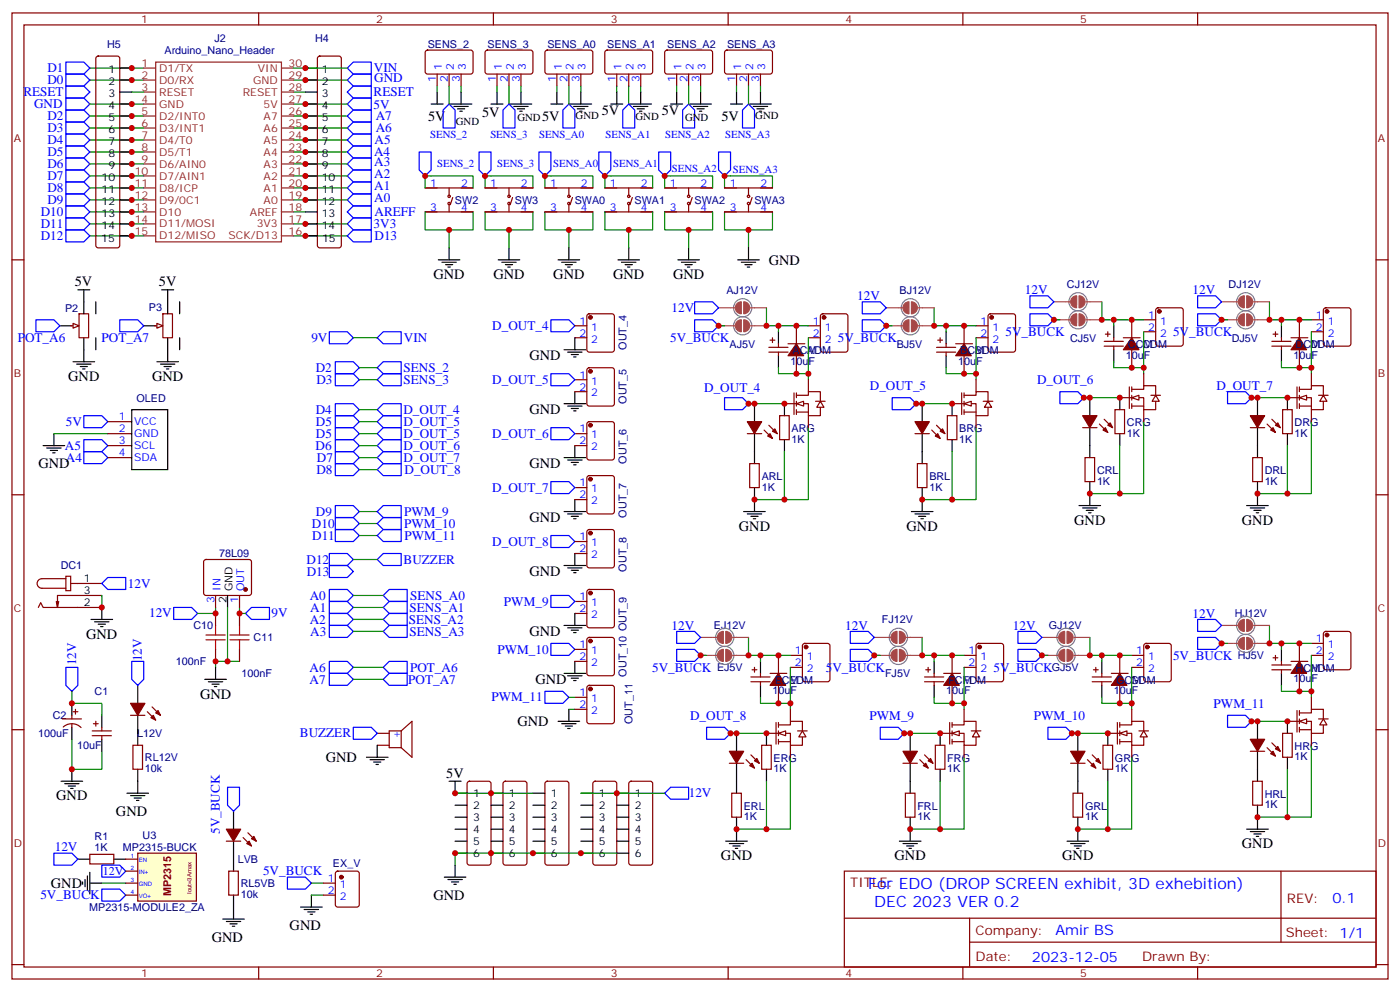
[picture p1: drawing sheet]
<svg xmlns="http://www.w3.org/2000/svg" width="412mm" height="292mm" viewBox="0 0 412 292" stroke-linecap="round" stroke-linejoin="round" font-family="sans-serif">
<defs><g id="words">
<g font-size="4.6" fill="#00f">
<text x="255.8" y="261.7">For EDO (DROP SCREEN exhibit, 3D exhebition)</text>
<text x="257.5" y="267">DEC 2023 VER 0.2</text>
</g>
<g font-size="4.2">
<text x="126.1" y="35.6">5V</text>
<text x="142" y="34.5">5V</text>
<text x="159.7" y="35.6">5V</text>
<text x="177.3" y="33.8">5V</text>
<text x="194.9" y="33.8">5V</text>
<text x="212.5" y="35.5">5V</text>
<text x="226.5" y="77.9">GND</text>
<text x="127.7" y="82.1">GND</text>
<text x="145.3" y="82.1">GND</text>
<text x="163" y="82.1">GND</text>
<text x="180.6" y="82.1">GND</text>
<text x="198.3" y="82.1">GND</text>
<text x="22" y="84.1">5V</text>
<text x="46.8" y="84.2">5V</text>
<text x="155.9" y="106.1">GND</text>
<text x="20.1" y="112.1">GND</text>
<text x="44.8" y="112.1">GND</text>
<text x="155.9" y="122">GND</text>
<text x="11.3" y="137.9">GND</text>
<text x="155.9" y="137.8">GND</text>
<text x="155.9" y="153.7">GND</text>
<text x="316.4" y="154.4">GND</text>
<text x="365.8" y="154.4">GND</text>
<text x="217.7" y="156.2">GND</text>
<text x="267.1" y="156.2">GND</text>
<text x="155.9" y="169.6">GND</text>
<text x="25.4" y="188">GND</text>
<text x="155.9" y="187.2">GND</text>
<text x="157.7" y="201.3">GND</text>
<text x="58.9" y="205.6">GND</text>
<text x="152.4" y="213.7">GND</text>
<text x="96" y="224.3">GND</text>
<text x="131.5" y="228.8">5V</text>
<text x="16.6" y="235.6">GND</text>
<text x="34.2" y="240.2">GND</text>
<text x="365.8" y="249.7">GND</text>
<text x="212.4" y="253.2">GND</text>
<text x="263.5" y="253.2">GND</text>
<text x="312.9" y="253.2">GND</text>
<text x="15" y="261.3">GND</text>
<text x="127.6" y="264.9">GND</text>
<text x="85.3" y="273.7">GND</text>
<text x="62.4" y="277.2">GND</text>
</g>
<g font-size="4.2" fill="#00f">
<text x="392.5" y="265.7">0.1</text>
<text x="310.9" y="275.2">Amir BS</text>
<text x="304" y="283">2023-12-05</text>
</g>
<g font-size="3.9" fill="#00f">
<text x="14" y="21.2">D1</text>
<text x="110.1" y="21.2">VIN</text>
<text x="6.9" y="28.3">RESET</text>
<text x="14" y="24.8">D0</text>
<text x="110.1" y="28.3">RESET</text>
<text x="110.3" y="24.2">GND</text>
<text x="10" y="31.9">GND</text>
<text x="14" y="35.4">D2</text>
<text x="110" y="31.9">5V</text>
<text x="110.7" y="35.4">A7</text>
<text x="14" y="38.9">D3</text>
<text x="110.7" y="38.9">A6</text>
<text x="14" y="42.5">D4</text>
<text x="14" y="46">D5</text>
<text x="110.2" y="46">A4</text>
<text x="110.3" y="42.5">A5</text>
<text x="14" y="53.1">D7</text>
<text x="14" y="49.5">D6</text>
<text x="110.3" y="52.4">A2</text>
<text x="110.3" y="48.9">A3</text>
<text x="14" y="56.6">D8</text>
<text x="110.3" y="59.4">A0</text>
<text x="110.3" y="55.9">A1</text>
<text x="12" y="63.6">D10</text>
<text x="14" y="60.1">D9</text>
<text x="110.3" y="63.7">AREFF</text>
<text x="12" y="67.2">D11</text>
<text x="12" y="70.7">D12</text>
<text x="110.1" y="67.2">3V3</text>
<text x="110.3" y="70.7">D13</text>
<text x="252.5" y="88.3">12V</text>
<text x="301.9" y="86.6">12V</text>
<text x="351.3" y="86.6">12V</text>
<text x="197.8" y="91.8">12V</text>
<text x="5.2" y="100.7">POT_A6</text>
<text x="29.9" y="100.7">POT_A7</text>
<text x="91.7" y="100.7">9V</text>
<text x="119" y="100.6">VIN</text>
<text x="145" y="97">D_OUT_4</text>
<text x="197.4" y="100.7">5V_BUCK</text>
<text x="246.8" y="100.7">5V_BUCK</text>
<text x="296.2" y="99">5V_BUCK</text>
<text x="345.6" y="99">5V_BUCK</text>
<text x="93" y="109.5">D2</text>
<text x="93.2" y="113">D3</text>
<text x="118.9" y="113.1">SENS_3</text>
<text x="118.9" y="109.4">SENS_2</text>
<text x="145" y="113">D_OUT_5</text>
<text x="305.5" y="113">D_OUT_6</text>
<text x="207.4" y="115.3">D_OUT_4</text>
<text x="256.2" y="114.8">D_OUT_5</text>
<text x="358.4" y="114.8">D_OUT_7</text>
<text x="19.4" y="125.3">5V</text>
<text x="93" y="121.8">D4</text>
<text x="93.1" y="125.4">D5</text>
<text x="118.8" y="121.9">D_OUT_4</text>
<text x="118.9" y="125.3">D_OUT_5</text>
<text x="93.1" y="128.9">D5</text>
<text x="118.9" y="128.8">D_OUT_5</text>
<text x="145" y="128.9">D_OUT_6</text>
<text x="19.1" y="132.4">A5</text>
<text x="19.4" y="135.8">A4</text>
<text x="92.9" y="132.4">D6</text>
<text x="93.3" y="136">D7</text>
<text x="118.9" y="132.4">D_OUT_6</text>
<text x="118.9" y="135.9">D_OUT_7</text>
<text x="93.2" y="139.5">D8</text>
<text x="119.2" y="139.5">D_OUT_8</text>
<text x="145" y="144.8">D_OUT_7</text>
<text x="91.9" y="155.3">D10</text>
<text x="93.1" y="151.9">D9</text>
<text x="119" y="155.4">PWM_10</text>
<text x="119" y="151.8">PWM_9</text>
<text x="92" y="158.8">D11</text>
<text x="119.1" y="158.9">PWM_11</text>
<text x="145" y="160.6">D_OUT_8</text>
<text x="90.3" y="165.9">D12</text>
<text x="118.9" y="166">BUZZER</text>
<text x="37.7" y="173">12V</text>
<text x="90.4" y="169.5">D13</text>
<text x="91.2" y="176.5">A0</text>
<text x="91.4" y="180">A1</text>
<text x="120.8" y="176.5">SENS_A0</text>
<text x="148.5" y="178.3">PWM_9</text>
<text x="43.9" y="181.7">12V</text>
<text x="80" y="181.6">9V</text>
<text x="91.2" y="183.5">A2</text>
<text x="120.4" y="183.6">SENS_A2</text>
<text x="120.7" y="180.1">SENS_A1</text>
<text x="197.8" y="185.3">12V</text>
<text x="249" y="185.3">12V</text>
<text x="298.4" y="185.3">12V</text>
<text x="351.3" y="181.8">12V</text>
<text x="91.4" y="187.1">A3</text>
<text x="120.7" y="187.1">SENS_A3</text>
<text x="22.5" y="195.8" transform="rotate(-90 22.5 195.8)">12V</text>
<text x="41.8" y="194.6" transform="rotate(-90 41.8 194.6)">12V</text>
<text x="91.2" y="197.7">A6</text>
<text x="120.8" y="197.7">POT_A6</text>
<text x="146.5" y="192.3">PWM_10</text>
<text x="192.1" y="197.7">5V_BUCK</text>
<text x="243.2" y="197.7">5V_BUCK</text>
<text x="292.6" y="197.7">5V_BUCK</text>
<text x="345.6" y="194.2">5V_BUCK</text>
<text x="91.2" y="201.2">A7</text>
<text x="120.3" y="201.2">POT_A7</text>
<text x="144.8" y="206.5">PWM_11</text>
<text x="357.5" y="208.2">PWM_11</text>
<text x="203.3" y="211.8">D_OUT_8</text>
<text x="256.1" y="211.8">PWM_9</text>
<text x="304.5" y="211.8">PWM_10</text>
<text x="88.3" y="217">BUZZER</text>
<text x="202.9" y="234.7">12V</text>
<text x="64.8" y="245.5" transform="rotate(-90 64.8 245.5)">5V_BUCK</text>
<text x="16.1" y="250.6">12V</text>
<text x="77.5" y="257.6">5V_BUCK</text>
<text x="11.9" y="264.7">5V_BUCK</text>
</g>
<g font-size="3.9" fill="#800">
<text x="250.5" y="261">TITLE:</text>
<text x="379.1" y="265.7">REV:</text>
<text x="287.4" y="275.2">Company:</text>
<text x="378.7" y="275.8">Sheet: 1/1</text>
<text x="287.4" y="282.9">Date:</text>
<text x="336.4" y="282.9">Drawn By:</text>
</g>
<text font-size="3.5" fill="#00f" x="30.3" y="257.7">12V</text>
<g font-size="3.2" fill="#800">
<text x="41.6" y="6.8">1</text>
<text x="110.8" y="6.8">2</text>
<text x="179.9" y="6.8">3</text>
<text x="249.1" y="6.8">4</text>
<text x="318.2" y="6.8">5</text>
<text x="4.1" y="41.9">A</text>
<text x="405.9" y="41.9">A</text>
<text x="4.1" y="111.1">B</text>
<text x="405.9" y="111.1">B</text>
<text x="4.1" y="180.2">C</text>
<text x="405.9" y="180.2">C</text>
<text x="4.1" y="249.3">D</text>
<text x="405.9" y="249.3">D</text>
<text x="50.4" y="263.9" transform="rotate(-90 50.4 263.9)">MP2315</text>
<text x="41.6" y="287.6">1</text>
<text x="110.8" y="287.6">2</text>
<text x="179.9" y="287.6">3</text>
<text x="249.1" y="287.6">4</text>
<text x="318.2" y="287.6">5</text>
</g>
<g font-size="3.2" fill="#000080">
<text x="31.6" y="14">H5</text>
<text x="48.5" y="15.8">Arduino_Nano_Header</text>
<text x="63.2" y="12.2">J2</text>
<text x="92.8" y="12.2">H4</text>
<text x="126" y="14">SENS_2</text>
<text x="143.6" y="14">SENS_3</text>
<text x="161.3" y="14.1">SENS_A0</text>
<text x="178.9" y="14.1">SENS_A1</text>
<text x="196.5" y="14.1">SENS_A2</text>
<text x="214.2" y="14.1">SENS_A3</text>
<text x="134" y="60">SW2</text>
<text x="151.7" y="60">SW3</text>
<text x="169.3" y="60">SWA0</text>
<text x="186.9" y="60">SWA1</text>
<text x="204.6" y="60">SWA2</text>
<text x="222.2" y="60">SWA3</text>
<text x="214" y="86.4">AJ12V</text>
<text x="265" y="86.4">BJ12V</text>
<text x="314.3" y="84.7">CJ12V</text>
<text x="361.9" y="84.7">DJ12V</text>
<text x="19.2" y="91.7">P2</text>
<text x="43.8" y="91.6">P3</text>
<text x="315.2" y="100.5">CJ5V</text>
<text x="362.8" y="100.6">DJ5V</text>
<text x="184.6" y="103" transform="rotate(-90 184.6 103)">OUT_4</text>
<text x="214.9" y="102.3">AJ5V</text>
<text x="232.8" y="107.4">10uF</text>
<text x="233.5" y="104.3">ACM</text>
<text x="237.8" y="104.2">ADM</text>
<text x="264.1" y="102.3">BJ5V</text>
<text x="282.2" y="107.4">10uF</text>
<text x="282.9" y="104.3">BCM</text>
<text x="287.2" y="104.2">BDM</text>
<text x="331.6" y="105.6">10uF</text>
<text x="332.3" y="102.5">CCM</text>
<text x="336.5" y="102.5">CDM</text>
<text x="381" y="105.6">10uF</text>
<text x="381.7" y="102.5">DCM</text>
<text x="385.9" y="102.5">DDM</text>
<text x="40.2" y="118.2">OLED</text>
<text x="184.6" y="118.8" transform="rotate(-90 184.6 118.8)">OUT_5</text>
<text x="332" y="125.4">CRG</text>
<text x="381.4" y="125.4">DRG</text>
<text x="233.2" y="130.3">1K</text>
<text x="233.2" y="127.2">ARG</text>
<text x="282.6" y="130.3">1K</text>
<text x="282.6" y="127.2">BRG</text>
<text x="332" y="128.5">1K</text>
<text x="381.4" y="128.5">1K</text>
<text x="184.6" y="136.5" transform="rotate(-90 184.6 136.5)">OUT_6</text>
<text x="224.4" y="141.3">ARL</text>
<text x="273.8" y="141.3">BRL</text>
<text x="323.1" y="142.6">1K</text>
<text x="323.1" y="139.5">CRL</text>
<text x="372.5" y="142.6">1K</text>
<text x="372.5" y="139.5">DRL</text>
<text x="224.4" y="144.4">1K</text>
<text x="273.8" y="144.4">1K</text>
<text x="184.6" y="152.3" transform="rotate(-90 184.6 152.3)">OUT_7</text>
<text x="17.9" y="167.6">DC1</text>
<text x="64.5" y="164">78L09</text>
<text x="184.6" y="168.2" transform="rotate(-90 184.6 168.2)">OUT_8</text>
<text x="57" y="185.2">C10</text>
<text x="210.3" y="185.2">EJ12V</text>
<text x="259.8" y="183.4">FJ12V</text>
<text x="308.9" y="185.2">GJ12V</text>
<text x="363.7" y="181.7">HJ12V</text>
<text x="74.7" y="188.8">C11</text>
<text x="51.8" y="195.8">100nF</text>
<text x="211.2" y="197.6">EJ5V</text>
<text x="309.8" y="197.5">GJ5V</text>
<text x="364.6" y="194.1">HJ5V</text>
<text x="381.7" y="197.7">HCM</text>
<text x="385.9" y="197.7">HDM</text>
<text x="71.2" y="199.3">100nF</text>
<text x="184.6" y="199.1" transform="rotate(-90 184.6 199.1)">OUT_10 OUT_9</text>
<text x="228.2" y="201.3">ECM</text>
<text x="232.5" y="201.3">EDM</text>
<text x="260.7" y="199.3">FJ5V</text>
<text x="279.4" y="201.3">FCM</text>
<text x="283.6" y="201.3">FDM</text>
<text x="328.7" y="201.3">GCM</text>
<text x="333" y="201.3">GDM</text>
<text x="381" y="200.9">10uF</text>
<text x="27.9" y="204.7">C1</text>
<text x="227.5" y="204.4">10uF</text>
<text x="278.7" y="204.4">10uF</text>
<text x="328.1" y="204.4">10uF</text>
<text x="15.5" y="211.7">C2</text>
<text x="186.3" y="213.1" transform="rotate(-90 186.3 213.1)">OUT_11</text>
<text x="11.2" y="217">100uF</text>
<text x="22.7" y="220.5">10uF</text>
<text x="40.4" y="216.9">L12V</text>
<text x="381.4" y="220.7">HRG</text>
<text x="42.7" y="227.1">10k</text>
<text x="42.7" y="223.9">RL12V</text>
<text x="227.9" y="227.3">1K</text>
<text x="227.9" y="224.2">ERG</text>
<text x="279" y="227.3">1K</text>
<text x="279.1" y="224.2">FRG</text>
<text x="328.4" y="227.3">1K</text>
<text x="328.4" y="224.2">GRG</text>
<text x="381.4" y="223.8">1K</text>
<text x="219.1" y="238.3">ERL</text>
<text x="270.2" y="238.3">FRL</text>
<text x="319.6" y="238.3">GRL</text>
<text x="372.5" y="237.9">1K</text>
<text x="372.5" y="234.8">HRL</text>
<text x="219.1" y="241.4">1K</text>
<text x="270.2" y="241.4">1K</text>
<text x="319.6" y="241.4">1K</text>
<text x="27.9" y="250.4">1K</text>
<text x="27.9" y="247.2">R1</text>
<text x="36.2" y="250.5">MP2315-BUCK</text>
<text x="42" y="247">U3</text>
<text x="70" y="253.9">LVB</text>
<text x="98.1" y="255.2">EX_V</text>
<text x="70.9" y="261">RL5VB</text>
<text x="26.3" y="268.1">MP2315-MODULE2_ZA</text>
<text x="70.9" y="264.2">10k</text>
</g>
<g font-size="3.2">
<text x="32" y="21.4">1</text>
<text x="94.8" y="21.4">1</text>
<text x="32" y="25">2</text>
<text x="32" y="28.5">3</text>
<text x="94.8" y="25">2</text>
<text x="94.8" y="28.5">3</text>
<text x="32" y="32">4</text>
<text x="32" y="35.6">5</text>
<text x="94.8" y="32">4</text>
<text x="94.8" y="35.6">5</text>
<text x="152.4" y="35.6">GND</text>
<text x="169.6" y="35.2">GND</text>
<text x="187.2" y="35.2">GND</text>
<text x="201.8" y="35.6">GND</text>
<text x="222.5" y="35.1">GND</text>
<text x="32" y="39.1">6</text>
<text x="94.8" y="39.1">6</text>
<text x="134.3" y="36.9">GND</text>
<text x="32" y="42.6">7</text>
<text x="32" y="46.1">8</text>
<text x="94.8" y="42.6">7</text>
<text x="94.8" y="46.1">8</text>
<text x="29.9" y="53.2">10</text>
<text x="32" y="49.7">9</text>
<text x="94.8" y="49.7">9</text>
<text x="94.8" y="53.2">10</text>
<text x="29.9" y="56.7">11</text>
<text x="94.8" y="56.7">11</text>
<text x="29.9" y="60.3">12</text>
<text x="29.9" y="63.8">13</text>
<text x="94.8" y="60.3">12</text>
<text x="94.8" y="63.8">13</text>
<text x="29.8" y="71.2">15</text>
<text x="29.9" y="67.3">14</text>
<text x="94.8" y="67.3">14</text>
<text x="94.9" y="71.2">15</text>
<text x="24.7" y="171.4">1</text>
<text x="68.4" y="174" transform="rotate(-90 68.4 174)">GND</text>
<text x="24.7" y="174.9">3</text>
<text x="24.7" y="178.4">2</text>
<text x="66.7" y="177.5" transform="rotate(-90 66.7 177.5)">2</text>
<text x="139.3" y="234.5">1</text>
<text x="139.3" y="238.1">2</text>
<text x="149.9" y="234.5">1</text>
<text x="149.9" y="238.1">2</text>
<text x="162.3" y="234.5">1</text>
<text x="162.3" y="238.1">2</text>
<text x="176.4" y="234.5">1</text>
<text x="176.4" y="238.1">2</text>
<text x="187" y="234.5">1</text>
<text x="187" y="238.1">2</text>
<text x="139.3" y="241.6">3</text>
<text x="139.3" y="245.1">4</text>
<text x="149.9" y="241.6">3</text>
<text x="149.9" y="245.1">4</text>
<text x="162.3" y="241.6">3</text>
<text x="162.3" y="245.1">4</text>
<text x="176.4" y="241.6">3</text>
<text x="176.4" y="245.1">4</text>
<text x="187" y="241.6">3</text>
<text x="187" y="245.1">4</text>
<text x="139.3" y="248.6">5</text>
<text x="149.9" y="248.6">5</text>
<text x="162.3" y="248.6">5</text>
<text x="176.4" y="248.6">5</text>
<text x="187" y="248.6">5</text>
<text x="139.3" y="252.2">6</text>
<text x="149.9" y="252.2">6</text>
<text x="162.3" y="252.2">6</text>
<text x="176.4" y="252.2">6</text>
<text x="187" y="252.2">6</text>
</g>
<g font-size="3.2" fill="#8d2323">
<text x="41.7" y="19.7">1</text>
<text x="41.7" y="23.2">2</text>
<text x="46.9" y="21.1">D1/TX</text>
<text x="76" y="21.1">VIN</text>
<text x="85" y="19.7">30</text>
<text x="85" y="23.2">29</text>
<text x="41.7" y="26.7">3</text>
<text x="46.9" y="24.6">D0/RX</text>
<text x="46.9" y="28.2">RESET</text>
<text x="71.5" y="28.2">RESET</text>
<text x="74.6" y="24.6">GND</text>
<text x="85" y="26.7">28</text>
<text x="41.7" y="30.3">4</text>
<text x="41.7" y="33.8">5</text>
<text x="46.9" y="31.7">GND</text>
<text x="46.9" y="35.2">D2/INT0</text>
<text x="77.7" y="35.2">A7</text>
<text x="77.7" y="31.7">5V</text>
<text x="85" y="33.8">26</text>
<text x="85" y="30.3">27</text>
<text x="41.7" y="37.3">6</text>
<text x="41.7" y="40.9">7</text>
<text x="46.9" y="38.7">D3/INT1</text>
<text x="77.7" y="38.7">A6</text>
<text x="85" y="40.9">24</text>
<text x="85" y="37.3">25</text>
<text x="41.7" y="44.4">8</text>
<text x="41.7" y="47.9">9</text>
<text x="46.9" y="42.3">D4/T0</text>
<text x="46.9" y="45.8">D5/T1</text>
<text x="77.7" y="45.8">A4</text>
<text x="77.7" y="42.3">A5</text>
<text x="85" y="47.9">22</text>
<text x="85" y="44.4">23</text>
<text x="39.7" y="51.4">10</text>
<text x="46.9" y="49.3">D6/AIN0</text>
<text x="46.9" y="52.8">D7/AIN1</text>
<text x="77.7" y="52.8">A2</text>
<text x="77.7" y="49.3">A3</text>
<text x="85" y="51.4">21</text>
<text x="39.7" y="55">11</text>
<text x="39.7" y="58.5">12</text>
<text x="46.9" y="56.4">D8/ICP</text>
<text x="46.9" y="59.9">D9/0C1</text>
<text x="77.7" y="56.4">A1</text>
<text x="77.7" y="59.9">A0</text>
<text x="85" y="55">20</text>
<text x="85" y="58.5">19</text>
<text x="39.7" y="62">13</text>
<text x="39.7" y="65.5">14</text>
<text x="46.9" y="63.4">D10</text>
<text x="73.6" y="63.4">AREF</text>
<text x="85" y="65.5">17</text>
<text x="85" y="62">18</text>
<text x="39.7" y="69.1">15</text>
<text x="46.9" y="67">D11/MOSI</text>
<text x="46.9" y="70.5">D12/MISO</text>
<text x="67.3" y="70.5">SCK/D13</text>
<text x="75.6" y="67">3V3</text>
<text x="85" y="69.1">16</text>
</g>
<g font-size="3.2" fill="#00f">
<text x="128.4" y="24" transform="rotate(-90 128.4 24)">1</text>
<text x="130.2" y="20.5" transform="rotate(-90 130.2 20.5)">1</text>
<text x="131.9" y="24" transform="rotate(-90 131.9 24)">2</text>
<text x="133.7" y="20.5" transform="rotate(-90 133.7 20.5)">2</text>
<text x="135.5" y="24" transform="rotate(-90 135.5 24)">3</text>
<text x="137.2" y="20.5" transform="rotate(-90 137.2 20.5)">3</text>
<text x="146" y="24" transform="rotate(-90 146 24)">1</text>
<text x="147.8" y="20.5" transform="rotate(-90 147.8 20.5)">1</text>
<text x="149.6" y="24" transform="rotate(-90 149.6 24)">2</text>
<text x="151.3" y="20.5" transform="rotate(-90 151.3 20.5)">2</text>
<text x="153.1" y="24" transform="rotate(-90 153.1 24)">3</text>
<text x="154.9" y="20.5" transform="rotate(-90 154.9 20.5)">3</text>
<text x="163.7" y="24" transform="rotate(-90 163.7 24)">1</text>
<text x="165.5" y="20.5" transform="rotate(-90 165.5 20.5)">1</text>
<text x="167.2" y="24" transform="rotate(-90 167.2 24)">2</text>
<text x="169" y="20.5" transform="rotate(-90 169 20.5)">2</text>
<text x="170.7" y="24" transform="rotate(-90 170.7 24)">3</text>
<text x="172.5" y="20.5" transform="rotate(-90 172.5 20.5)">3</text>
<text x="181.3" y="24" transform="rotate(-90 181.3 24)">1</text>
<text x="183.1" y="20.5" transform="rotate(-90 183.1 20.5)">1</text>
<text x="184.9" y="24" transform="rotate(-90 184.9 24)">2</text>
<text x="186.6" y="20.5" transform="rotate(-90 186.6 20.5)">2</text>
<text x="188.4" y="24" transform="rotate(-90 188.4 24)">3</text>
<text x="190.1" y="20.5" transform="rotate(-90 190.1 20.5)">3</text>
<text x="199" y="24" transform="rotate(-90 199 24)">1</text>
<text x="200.7" y="20.5" transform="rotate(-90 200.7 20.5)">1</text>
<text x="202.5" y="24" transform="rotate(-90 202.5 24)">2</text>
<text x="204.3" y="20.5" transform="rotate(-90 204.3 20.5)">2</text>
<text x="206" y="24" transform="rotate(-90 206 24)">3</text>
<text x="207.8" y="20.5" transform="rotate(-90 207.8 20.5)">3</text>
<text x="216.6" y="24" transform="rotate(-90 216.6 24)">1</text>
<text x="218.4" y="20.5" transform="rotate(-90 218.4 20.5)">1</text>
<text x="220.1" y="24" transform="rotate(-90 220.1 24)">2</text>
<text x="221.9" y="20.5" transform="rotate(-90 221.9 20.5)">2</text>
<text x="223.7" y="24" transform="rotate(-90 223.7 24)">3</text>
<text x="225.4" y="20.5" transform="rotate(-90 225.4 20.5)">3</text>
<text x="126.7" y="40.6">SENS_2</text>
<text x="144.4" y="40.6">SENS_3</text>
<text x="158.8" y="40.6">SENS_A0</text>
<text x="178.4" y="40.6">SENS_A1</text>
<text x="195.9" y="40.6">SENS_A2</text>
<text x="213.6" y="40.6">SENS_A3</text>
<text x="128.8" y="49.2">SENS_2</text>
<text x="146.4" y="49.2">SENS_3</text>
<text x="162.9" y="49.2">SENS_A0</text>
<text x="180.6" y="49.2">SENS_A1</text>
<text x="197.9" y="50.7">SENS_A2</text>
<text x="215.9" y="51">SENS_A3</text>
<text x="126.7" y="55">1</text>
<text x="135.8" y="55">2</text>
<text x="144.4" y="55">1</text>
<text x="153.5" y="55">2</text>
<text x="162" y="55">1</text>
<text x="171.1" y="55">2</text>
<text x="179.7" y="55">1</text>
<text x="188.7" y="55">2</text>
<text x="197.3" y="55">1</text>
<text x="206.4" y="55">2</text>
<text x="214.9" y="55">1</text>
<text x="224" y="55">2</text>
<text x="126.7" y="62">3</text>
<text x="135.8" y="62">4</text>
<text x="144.4" y="62">3</text>
<text x="153.5" y="62">4</text>
<text x="162" y="62">3</text>
<text x="171.1" y="62">4</text>
<text x="179.7" y="62">3</text>
<text x="188.7" y="62">4</text>
<text x="197.3" y="62">3</text>
<text x="206.4" y="62">4</text>
<text x="214.9" y="62">3</text>
<text x="224" y="62">4</text>
<text x="170.7" y="95.5">1</text>
<text x="239.5" y="95.5">1</text>
<text x="288.8" y="95.5">1</text>
<text x="338.2" y="93.8">1</text>
<text x="341.7" y="95.5">1</text>
<text x="387.6" y="93.8">1</text>
<text x="391.1" y="95.5">1</text>
<text x="170.7" y="99.1">2</text>
<text x="174.2" y="97.3">1</text>
<text x="174.2" y="100.8">2</text>
<text x="239.5" y="99.1">2</text>
<text x="243" y="97.3">1</text>
<text x="243" y="100.8">2</text>
<text x="288.8" y="99.1">2</text>
<text x="292.3" y="97.3">1</text>
<text x="292.3" y="100.8">2</text>
<text x="338.2" y="97.3">2</text>
<text x="341.7" y="99.1">2</text>
<text x="387.6" y="97.3">2</text>
<text x="391.1" y="99.1">2</text>
<text x="170.7" y="111.4">1</text>
<text x="174.2" y="113.2">1</text>
<text x="170.7" y="114.9">2</text>
<text x="174.2" y="116.7">2</text>
<text x="35" y="123.8">1</text>
<text x="39.5" y="125.2">VCC</text>
<text x="35" y="127.3">2</text>
<text x="35" y="130.8">3</text>
<text x="39.5" y="128.7">GND</text>
<text x="170.7" y="127.3">1</text>
<text x="170.7" y="130.8">2</text>
<text x="174.2" y="129">1</text>
<text x="35" y="134.3">4</text>
<text x="39.5" y="132.2">SCL</text>
<text x="39.5" y="135.7">SDA</text>
<text x="174.2" y="132.6">2</text>
<text x="170.7" y="143.2">1</text>
<text x="170.7" y="146.7">2</text>
<text x="174.2" y="144.9">1</text>
<text x="174.2" y="148.4">2</text>
<text x="170.7" y="159">1</text>
<text x="174.2" y="160.8">1</text>
<text x="170.7" y="162.6">2</text>
<text x="174.2" y="164.3">2</text>
<text x="64.9" y="174" transform="rotate(-90 64.9 174)">IN</text>
<text x="72" y="174" transform="rotate(-90 72 174)">OUT</text>
<text x="63.1" y="177.5" transform="rotate(-90 63.1 177.5)">3</text>
<text x="70.2" y="177.5" transform="rotate(-90 70.2 177.5)">1</text>
<text x="170.7" y="176.7">1</text>
<text x="174.2" y="178.4">1</text>
<text x="170.7" y="180.2">2</text>
<text x="174.2" y="182">2</text>
<text x="170.7" y="190.8">1</text>
<text x="387.6" y="189">1</text>
<text x="391.1" y="190.8">1</text>
<text x="170.7" y="194.3">2</text>
<text x="174.2" y="192.5">1</text>
<text x="174.2" y="196.1">2</text>
<text x="234.2" y="192.5">1</text>
<text x="234.2" y="196.1">2</text>
<text x="237.7" y="194.3">1</text>
<text x="237.7" y="197.8">2</text>
<text x="285.3" y="192.5">1</text>
<text x="285.3" y="196.1">2</text>
<text x="288.8" y="194.3">1</text>
<text x="288.8" y="197.8">2</text>
<text x="334.7" y="192.5">1</text>
<text x="334.7" y="196.1">2</text>
<text x="338.2" y="194.3">1</text>
<text x="338.2" y="197.8">2</text>
<text x="387.6" y="192.5">2</text>
<text x="391.1" y="194.3">2</text>
<text x="170.7" y="204.9">1</text>
<text x="170.7" y="208.4">2</text>
<text x="174.2" y="206.7">1</text>
<text x="174.2" y="210.2">2</text>
<text x="115.7" y="216.9">+</text>
<text x="96.6" y="259.6">1</text>
<text x="96.6" y="263.1">2</text>
<text x="100.1" y="261.3">1</text>
<text x="100.1" y="264.9">2</text>
</g>
<g font-size="1.8" fill="#00f">
<text x="38.5" y="252.5">1</text>
<text x="38.5" y="256">2</text>
<text x="40.9" y="253.6">EN</text>
<text x="40.9" y="257.1">IN+</text>
<text x="38.5" y="259.6">3</text>
<text x="38.5" y="263.1">4</text>
<text x="40.9" y="260.6">GND</text>
<text x="40.9" y="264.2">VO+</text>
</g>
<text font-size="1.8" fill="#800" x="56.4" y="263.2" transform="rotate(-90 56.4 263.2)">Iout=3Amax</text>
</g></defs>
<g fill="none" stroke="#870000" stroke-width=".35">
<path d="M3.5 3.8h405.4v284.3h-405.4zM7.1 7.3h398.2v277.3h-398.2zM28.5 16.7l.4-.2h5.7l.5 .2 .2 .5v55l-.3 .5-.4 .3h-5.7l-.5-.3-.2-.5v-55zM76.2 3.8v3.5M93.7 16.7l.5-.2h5.6l.5 .2 .2 .5v55l-.2 .5-.5 .3h-5.6l-.5-.3-.2-.5v-55zM145.3 3.8v3.5M214.5 3.8v3.5M283.6 3.8v3.5M352.8 3.8v3.5M3.5 76.5h3.6M405.3 76.5h3.6M45.5 95.9h1.8"/>
<path d="M48 92.4h2.8v7h-2.8zM31.7 124.1h7.1M31.7 127.6h7.1M31.7 131.2h7.1M31.7 134.7h7.1M3.5 145.6h3.6M405.3 145.6h3.6M11.3 178.8l.7-1.4 .7 1.4h17.3M17.3 177l-.4 1.8M19.4 169.6h1.4v4.2h-1.4zM19.4 170.3h-7.1a1.41 1.41 0 0 0-1.4 1.4 1.41 1.41 0 0 0 1.4 1.4h7.1M20.8 171.7h9.2"/>
<path d="M30 175.3h-13.1v3.5l-.3-1.8M60.2 164.9l.5-.2h12.7l.5 .2 .2 .5-.1 9.4-.6 .5-13-.1-.4-.6v-9.2zM63.5 175.3v3.5M70.6 175.3v3.5M3.5 214.8h3.6M18.3 211.6h5.7M18.6 214a3.8 3.8 0 0 1 5.3 .1M21.2 210.5v1.1M21.2 213v1.1M21.5 209.5h1.4M22.2 208.8v1.4M27.2 215.1h5.6"/>
<path d="M27.2 216.5h5.6M27.5 213h1.4M28.2 212.3v1.4M30 214.1v1M30 216.5v1.1M38.5 210.5h4.2M39.2 219.4h2.8v7h-2.8zM43.4 209.5l2.5 2.4M44.8 208.1l2.5 2.4M405.3 214.8h3.6M248.7 256.4h156.6v28.2h-156.6zM377.3 256.4v20.9"/>
<path d="M248.7 270.2h156.5M285.6 277.3h119.6M285.6 270.2v14.2M3.5 283.9h3.6M76.2 284.6v3.5M145.3 284.6v3.5M214.5 284.6v3.5M283.6 284.6v3.5M352.8 284.6v3.5M405.3 283.9h3.6"/>
</g>
<g fill="none" stroke="#00f" stroke-width=".35">
<path d="M19.4 18.3h5.3l1.8 1.7-1.8 1.8h-5.3zM104.1 18.3h5.3v3.5h-5.3l-1.8-1.8zM19.4 32.4h5.3l1.8 1.7-1.8 1.8h-5.3zM19.4 35.9h5.3l1.8 1.8-1.8 1.7h-5.3zM19.4 28.9h5.3l1.8 1.7-1.8 1.8h-5.3zM19.4 39.4h5.3l1.8 1.8-1.8 1.8h-5.3zM19.4 25.3h5.3l1.8 1.8-1.8 1.8h-5.3zM19.4 21.8h5.3l1.8 1.8-1.8 1.7h-5.3zM102.3 37.7l1.8-1.8h5.3v3.5h-5.3zM102.3 30.6l1.8-1.7h5.3v3.5h-5.3zM102.3 34.1l1.8-1.7h5.3v3.5h-5.3zM102.3 27.1l1.8-1.8h5.3v3.6h-5.3z"/>
<path d="M104.1 21.8h5.3v3.5h-5.3l-1.8-1.7zM19.4 53.6h5.3l1.8 1.7-1.8 1.8h-5.3zM19.4 50h5.3l1.8 1.8-1.8 1.8h-5.3zM19.4 46.5h5.3l1.8 1.8-1.8 1.7h-5.3zM19.4 43h5.3l1.8 1.7-1.8 1.8h-5.3zM19.4 57.1h5.3l1.8 1.7-1.8 1.8h-5.3zM102.3 44.7l1.8-1.7h5.3v3.5h-5.3zM102.3 58.8l1.8-1.7h5.3v3.5h-5.3zM102.3 55.3l1.8-1.7h5.3v3.5h-5.3zM102.3 51.8l1.8-1.8h5.3v3.6h-5.3zM102.3 48.3l1.8-1.8h5.3v3.5h-5.3zM102.3 41.2l1.8-1.8h5.3v3.6h-5.3z"/>
<path d="M19.4 60.6h5.3l1.8 1.8-1.8 1.7h-5.3zM19.4 64.1h5.3l1.8 1.8-1.8 1.8h-5.3zM19.4 67.7h5.3l1.8 1.7-1.8 1.8h-5.3zM102.3 65.9l1.8-1.8h5.3v3.6h-5.3zM102.3 69.4l1.8-1.7h5.3v3.5h-5.3zM102.3 62.4l1.8-1.8h5.3v3.5h-5.3zM97 97.6h5.3l1.8 1.8-1.8 1.8h-5.3zM112.9 97.6h5.3v3.6h-5.3l-1.8-1.8zM98.8 106.5h5.3l1.7 1.7-1.7 1.8h-5.3zM24.7 122.3h5.3l1.7 1.8-1.7 1.8h-5.3zM24.7 132.9h5.3l1.7 1.8-1.7 1.8h-5.3zM24.7 129.4h5.3l1.7 1.8-1.7 1.7h-5.3z"/>
<path d="M98.8 136.5h5.3l1.7 1.7-1.7 1.8h-5.3zM98.8 122.3h5.3l1.7 1.8-1.7 1.8h-5.3zM30 171.7l1.7-1.7h5.3v3.5h-5.3zM51.2 178.8h5.2l1.8 1.8-1.8 1.7h-5.2zM19.4 196.4h3.5v5.3l-1.7 1.8-1.8-1.8zM38.8 194.7h3.5v5.3l-1.7 1.7-1.8-1.7zM72.3 180.6l1.8-1.8h5.3v3.5h-5.3z"/>
</g>
<g fill="none" stroke="#000" stroke-width=".35">
<path d="M35.3 20h3.5M35.3 23.6h3.5M35.3 27.1h3.5M35.3 30.6h3.5M35.3 34.1h3.5M35.3 37.7h3.5M90 20h3.5M90 23.6h3.5M90 27.1h3.5M90 30.6h3.5M90 34.1h3.5M90 37.7h3.5"/>
<path d="M35.3 41.2h3.5M35.3 44.7h3.5M35.3 48.3h3.5M35.3 51.8h3.5M35.3 55.3h3.5M35.3 58.8h3.5M90 41.2h3.5M90 44.7h3.5M90 48.3h3.5M90 51.8h3.5M90 55.3h3.5M90 58.8h3.5"/>
<path d="M35.3 62.4h3.5M35.3 65.9h3.5M35.3 69.4h3.5M90 62.4h3.5M90 65.9h3.5M90 69.4h3.5M22.9 85.3h3.6M24.7 85.3v3.5M42.3 95.9h3.6M47.6 85.3h3.6M49.4 85.3v7.1M49.4 99.4v7.1"/>
<path d="M21.5 106.5h6.4M22.6 107.2h4.2M23.6 107.9h2.2M24.3 108.6h.7M24.7 102.9v3.6M46.2 106.5h6.4M47.3 107.2h4.2M48.3 107.9h2.1M49 108.6h.7M12.7 131.2h6.3M13.8 131.9h4.2M14.8 132.6h2.1"/>
<path d="M15.5 133.3h.7M15.9 127.6v3.6M38.8 120.6h10.6v17.6h-10.6zM30 178.8v3.5M67 175.3v3.5M26.8 182.3h6.4M27.9 183h4.2M28.9 183.7h2.1M29.6 184.4h.7M60.3 200h6.4M63.5 196.4v3.6M21.2 207v3.5"/>
<path d="M21.2 214.1v3.5M30 210.5v3.6M30 217.6v3.5M40.6 201.7v5.3M40.6 210.5v8.9M61.4 200.7h4.2M62.4 201.4h2.2M63.1 202.1h.8M18 229.9h6.3M19 230.6h4.3M20.1 231.4h2.1M20.8 232.1h.7"/>
<path d="M21.2 226.4v3.5M37.4 233.5h6.3M38.5 234.2h4.2M39.5 234.9h2.1M40.2 235.6h.7M40.6 226.4v7.1"/>
</g>
<g fill="none" stroke="#008700" stroke-width=".35">
<path d="M26.5 23.6h15.8M26.5 20h15.8M26.5 37.7h15.8M26.5 34.1h15.8M26.5 30.6h15.8M86.4 37.7h15.9M86.4 34.1h15.9M86.4 30.6h15.9M86.4 27.1h3.6M86.4 23.6h15.9M86.4 20h15.9M26.5 44.7h15.8"/>
<path d="M26.5 58.8h15.8M26.5 55.3h15.8M26.5 41.2h15.8M26.5 51.8h15.8M26.5 48.3h15.8M86.4 41.2h15.9M86.4 44.7h15.9M86.4 51.8h15.9M86.4 48.3h15.9M86.4 58.8h15.9M86.4 55.3h15.9M26.5 69.4h15.8"/>
<path d="M26.5 65.9h15.8M26.5 62.4h15.8M86.4 69.4h15.9M86.4 65.9h15.9M86.4 62.4h3.6M104.1 99.4h7M15.9 127.6h15.8M30 175.3v3.5M63.5 178.8v1.8h-5.3M67 178.8v15.9M70.6 178.8v1.8h1.7M70.6 194.7h-7.1v1.7"/>
<path d="M21.2 217.6v8.8h8.8v-5.3M21.2 207h8.8v3.5"/>
</g>
<g fill="none" stroke="#8c2424" stroke-width=".35">
<path d="M45.9 18.3h37v52.9h-37zM42.3 20h3.6M42.3 23.6h3.6M42.3 27.1h3.6M42.3 30.6h3.6M42.3 34.1h3.6M42.3 37.7h3.6M82.9 20h3.5M82.9 23.6h3.5M82.9 27.1h3.5M82.9 30.6h3.5M82.9 34.1h3.5"/>
<path d="M82.9 37.7h3.5M42.3 41.2h3.6M42.3 44.7h3.6M42.3 48.3h3.6M42.3 51.8h3.6M42.3 55.3h3.6M42.3 58.8h3.6M82.9 41.2h3.5M82.9 44.7h3.5M82.9 48.3h3.5M82.9 51.8h3.5M82.9 55.3h3.5"/>
<path d="M82.9 58.8h3.5M42.3 62.4h3.6M42.3 65.9h3.6M42.3 69.4h3.6M82.9 62.4h3.5M82.9 65.9h3.5M82.9 69.4h3.5"/>
</g>
<g fill="#870000" stroke="#870000" stroke-width=".35">
<path d="M38.5 207h4.2l-2.1 3.5z"/>
<path d="M44.4 211.2l.8-.7 .7 1.4z"/>
<path d="M46.6 209.1l.7 1.4-1.4-.7z"/>
<circle cx="72.3" cy="173.5" r=".53"/>
</g>
<path d="M46.2 95.2l1.8 .7-1.8 .7z" fill="#f0f0f0" stroke="#870000" stroke-width=".35"/>
<path d="M17.6 95.9h3.6M24.7 88.8v3.6M24.7 99.4v3.5M52.9 88.8v3.6M52.9 99.4v3.5" fill="none" stroke="#000" stroke-width=".35"/>
<path d="M20.8 95.9h1.8M23.3 92.4h2.8v7h-2.8z" fill="none" stroke="#870000" stroke-width=".35"/>
<path d="M21.5 95.2l1.8 .7-1.8 .7z" fill="#f0f0f0" stroke="#870000" stroke-width=".35"/>
<g fill="none" stroke="#000" stroke-width=".35">
<path d="M127 30.6h3.5M128.8 27.1v3.5M132.6 30.6h6.4M133.7 31.3h4.2M134.8 32h2.1M135.5 32.7h.7M135.8 27.1v3.5M144.6 30.6h3.6M146.4 27.1v3.5M150.3 30.6h6.3M151.3 31.3h4.3M152.4 32h2.1"/>
<path d="M153.1 32.7h.7M153.5 27.1v3.5M162.3 30.6h3.5M164 27.1v3.5M167.9 30.6h6.4M169 31.3h4.2M170 32h2.2M170.7 32.7h.7M171.1 27.1v3.5M179.9 30.6h3.5M181.7 27.1v3.5M185.6 30.6h6.3"/>
<path d="M186.6 31.3h4.3M187.7 32h2.1M188.4 32.7h.7M188.7 27.1v3.5M197.6 30.6h3.5M199.3 27.1v3.5M203.2 30.6h6.3M204.3 31.3h4.2M205.3 32h2.1M206 32.7h.7M206.4 27.1v3.5M215.2 30.6h3.5"/>
<path d="M217 27.1v3.5M220.8 30.6h6.4M221.9 31.3h4.2M223 32h2.1M223.7 32.7h.7M224 27.1v3.5M129.1 76.5h6.4M130.2 77.2h4.2M131.2 77.9h2.1M131.9 78.6h.7M132.3 73v3.5M146.8 76.5h6.3"/>
<path d="M147.8 77.2h4.2M148.9 77.9h2.1M149.6 78.6h.7M149.9 73v3.5M164.4 76.5h6.3M165.5 77.2h4.2M166.5 77.9h2.1M167.2 78.6h.7M167.6 73v3.5M182 76.5h6.4M183.1 77.2h4.2M184.1 77.9h2.2"/>
<path d="M184.9 78.6h.7M185.2 73v3.5M199.7 76.5h6.3M200.7 77.2h4.3M201.8 77.9h2.1M202.5 78.6h.7M202.8 73v3.5M217.3 76.5h6.4M218.4 77.2h4.2M219.4 77.9h2.1M220.1 78.6h.7M220.5 73v3.5"/>
<path d="M28.2 88.8v3.6M28.2 99.4v3.5M169.3 99.4v3.5M229.3 97.6v3.6M166.2 118.8h6.3M166.2 102.9h6.3M167.2 119.5h4.2M167.2 103.6h4.2M168.3 104.4h2.1M169 105.1h.7M169.3 115.3v3.5M222.2 118.8v5.3"/>
<path d="M229.3 104.7v3.5M231.1 118.8v3.5M166.2 134.7h6.3M167.2 135.4h4.2M168.3 120.2h2.1M168.3 136.1h2.1M169 120.9h.7M169 136.8h.7M169.3 131.2v3.5M222.2 127.6v8.9M231.1 129.4v3.5M166.2 150.6h6.3"/>
<path d="M167.2 151.3h4.2M168.3 152h2.1M169 152.7h.7M169.3 147v3.6M222.2 143.5v3.5M166.2 166.4h6.3M167.2 167.1h4.2M168.3 167.9h2.1M169 168.6h.7M169.3 162.9v3.5M166.2 184.1h6.3M166.2 198.2h6.3"/>
<path d="M167.2 184.8h4.2M167.2 198.9h4.2M168.3 185.5h2.1M168.3 199.6h2.1M169 186.2h.7M169.3 180.6v3.5M169.3 194.7v3.5M164.4 212.3h6.3M165.5 213h4.2M166.5 213.7h2.1M167.2 214.4h.7M167.6 208.8v3.5"/>
<path d="M169 200.3h.7"/>
</g>
<g fill="none" stroke="#00f" stroke-width=".35">
<path d="M132.3 30.6l1.8 1.8v5.3h-3.6v-5.3zM149.9 30.6l1.8 1.8v5.3h-3.5v-5.3zM167.6 30.6l1.7 1.8v5.3h-3.5v-5.3zM185.2 30.6l1.8 1.8v5.3h-3.6v-5.3zM202.8 30.6l1.8 1.8v5.3h-3.5v-5.3zM220.5 30.6l1.7 1.8v5.3h-3.5v-5.3zM123.5 44.7h3.5v5.3l-1.8 1.8-1.7-1.8zM141.1 44.7h3.5v5.3l-1.7 1.8-1.8-1.8zM158.7 44.7h3.6v5.3l-1.8 1.8-1.8-1.8zM176.4 44.7h3.5v5.3l-1.7 1.8-1.8-1.8zM194 44.7h3.6v5.3l-1.8 1.8-1.8-1.8zM211.7 44.7h3.5v5.3l-1.8 1.8-1.7-1.8z"/>
<path d="M10.6 94.1h5.3l1.7 1.8-1.7 1.7h-5.3zM35.3 94.1h5.3l1.7 1.8-1.7 1.7h-5.3zM162.3 94.1h5.3l1.7 1.8-1.7 1.7h-5.3zM204.6 88.8h5.3l1.8 1.8-1.8 1.8h-5.3zM98.8 110h5.3l1.7 1.8-1.7 1.7h-5.3zM98.8 118.8h5.3l1.7 1.8-1.7 1.7h-5.3zM111.1 111.8l1.8-1.8h5.3v3.5h-5.3zM111.1 108.2l1.8-1.7h5.3v3.5h-5.3zM162.3 110h5.3l1.7 1.8-1.7 1.7h-5.3zM98.8 125.9h5.3l1.7 1.7-1.7 1.8h-5.3zM98.8 129.4h5.3l1.7 1.8-1.7 1.7h-5.3zM98.8 132.9h5.3l1.7 1.8-1.7 1.8h-5.3z"/>
<path d="M111.1 120.6l1.8-1.8h5.3v3.5h-5.3zM111.1 124.1l1.8-1.8h5.3v3.6h-5.3zM111.1 131.2l1.8-1.8h5.3v3.5h-5.3zM111.1 127.6l1.8-1.7h5.3v3.5h-5.3zM111.1 138.2l1.8-1.7h5.3v3.5h-5.3zM111.1 134.7l1.8-1.8h5.3v3.6h-5.3zM162.3 125.9h5.3l1.7 1.7-1.7 1.8h-5.3zM98.8 155.9h5.3l1.7 1.7-1.7 1.8h-5.3zM98.8 152.3h5.3l1.7 1.8-1.7 1.8h-5.3zM98.8 148.8h5.3l1.7 1.8-1.7 1.7h-5.3zM111.1 154.1l1.8-1.8h5.3v3.6h-5.3zM111.1 157.6l1.8-1.7h5.3v3.5h-5.3z"/>
<path d="M112.9 148.8h5.3v3.5h-5.3l-1.8-1.7zM162.3 157.6h5.3l1.7 1.8-1.7 1.7h-5.3zM162.3 141.7h5.3l1.7 1.8-1.7 1.8h-5.3zM97 173.5h5.3l1.8 1.8-1.8 1.7h-5.3zM97 162.9h5.3l1.8 1.8-1.8 1.7h-5.3zM97 166.4h5.3l1.8 1.8-1.8 1.8h-5.3zM97 177h5.3l1.8 1.8-1.8 1.8h-5.3zM112.9 175.3l1.8-1.8h5.2v3.5h-5.2zM112.9 178.8l1.8-1.8h5.2v3.6h-5.2zM162.3 175.3h5.3l1.7 1.7-1.7 1.8h-5.3zM97 180.6h5.3l1.8 1.7-1.8 1.8h-5.3zM97 184.1h5.3l1.8 1.7-1.8 1.8h-5.3z"/>
<path d="M97 194.7h5.3l1.8 1.7-1.8 1.8h-5.3zM97 198.2h5.3l1.8 1.8-1.8 1.7h-5.3zM112.9 196.4l1.8-1.7h5.2v3.5h-5.2zM112.9 200l1.8-1.8h5.2v3.5h-5.2zM112.9 182.3l1.8-1.7h5.2v3.5h-5.2zM114.7 184.1h5.2v3.5h-5.2l-1.8-1.8zM162.3 189.4h5.3l1.7 1.7-1.7 1.8h-5.3zM160.5 203.5h5.3l1.8 1.7-1.8 1.8h-5.3z"/>
</g>
<g fill="none" stroke="#870000" stroke-width=".35">
<path d="M125.5 15l.4-.3 13 .1 .4 .7v5.9l-.7 .4-12.9-.1-.5-.6v-5.6zM143.1 15l.5-.3 13 .1 .4 .7-.1 5.9-.6 .4-13-.1-.4-.6v-5.6zM160.7 15l.5-.3 13 .1 .4 .7v5.9l-.7 .4-13-.1-.4-.6v-5.6zM178.4 15l.5-.3 12.9 .1 .5 .7-.1 5.9-.6 .4-13-.1-.4-.6v-5.6zM196 15l.5-.3 13 .1 .4 .7-.1 5.9-.6 .4-13-.1-.4-.6v-5.6zM213.7 15l.4-.3 13 .1 .4 .7v5.9l-.7 .4-12.9-.1-.5-.6v-5.6zM128.8 21.8v3.5M132.3 21.8v3.5M135.8 21.8v3.5M146.4 21.8v3.5M149.9 21.8v3.5M153.5 21.8v3.5"/>
<path d="M164 21.8v3.5M167.6 21.8v3.5M171.1 21.8v3.5M181.7 21.8v3.5M185.2 21.8v3.5M188.7 21.8v3.5M199.3 21.8v3.5M202.8 21.8v3.5M206.4 21.8v3.5M217 21.8v3.5M220.5 21.8v3.5M224 21.8v3.5"/>
<path d="M125.2 55.3h14.1M132.3 55.3v2.1M133.3 58.1l-.7 2.2M142.9 55.3h14.1M149.9 55.3v2.1M151 58.1l-.7 2.2M160.5 55.3h14.1M167.6 55.3v2.1M168.6 58.1l-.7 2.2M178.2 55.3h14.1M185.2 55.3v2.1M186.3 58.1l-.7 2.2"/>
<path d="M195.8 55.3h14.1M202.8 55.3v2.1M203.9 58.1l-.7 2.2M213.4 55.3h14.1M220.5 55.3v2.1M221.5 58.1l-.7 2.2M125.2 62.4h14.1M132.3 60.3v2.1M142.9 62.4h14.1M149.9 60.3v2.1M160.5 62.4h14.1M167.6 60.3v2.1"/>
<path d="M178.2 62.4h14.1M185.2 60.3v2.1M195.8 62.4h14.1M202.8 60.3v2.1M213.4 62.4h14.1M220.5 60.3v2.1M169.3 95.9h3.6M169.3 99.4h3.6M173.1 92.6l.5-.2h6.7l.5 .2 .2 .5v9.8l-.3 .5-.4 .2h-6.7l-.5-.2-.2-.5v-9.8zM227.5 99.4v1.4M234.6 95.9v5.3M238.1 95.9h3.6"/>
<path d="M238.1 99.4h3.6M241.9 92.6l.5-.2h6.7l.5 .2 .2 .5v9.8l-.3 .5-.4 .2h-6.7l-.5-.2-.2-.5v-9.8zM169.3 111.8h3.6M169.3 115.3h3.6M173.1 108.4l.5-.2h6.7l.5 .2 .2 .5v9.9l-.3 .5-.4 .2h-6.7l-.5-.2-.2-.5v-9.9zM226.5 102.2h5.6M226.5 103.6h5.6M226.8 100.1h1.4M229.3 101.2v1M229.3 103.6v1.1M231.1 118.8h7v3.5h3.6v-2.4M232.1 101.2h5"/>
<path d="M233.9 115.6v6.4M234.6 116.3h3.5v-1h3.6v2.8M234.6 104.7v5.3M234.6 115.6v1.5M234.6 118.1v1.4M238.1 111.8v3.5M240.2 118.1h2.9M169.3 127.6h3.6M169.3 131.2h3.6M173.1 124.3l.5-.2h6.7l.5 .2 .2 .5v9.9l-.3 .5-.4 .2h-6.7l-.5-.2-.2-.5v-9.9zM220.1 127.6h4.3M220.8 136.5h2.9v7h-2.9z"/>
<path d="M225.1 126.6l2.4 2.4M226.5 125.2l2.5 2.4M229.7 122.3h2.8v7.1h-2.8zM234.6 120.6v1.4M234.6 121.3h3.5M238.1 122.3v3.6M169.3 143.5h3.6M169.3 147h3.6M169.3 159.4h3.6M173.1 140.2l.5-.2h6.7l.5 .2 .2 .5v9.9l-.3 .5-.4 .2h-6.7l-.5-.3-.2-.4v-9.9zM173.1 156.1l.5-.2h6.7l.5 .2 .2 .5v9.8l-.3 .5-.4 .2h-6.7l-.5-.2-.2-.5v-9.8zM169.3 177h3.6"/>
<path d="M169.3 162.9h3.6M173.1 173.7l.5-.2h6.7l.5 .2 .2 .5v9.9l-.3 .5-.4 .2h-6.7l-.5-.2-.2-.5v-9.9zM63.5 180.6v3.5M63.5 191.1v3.6M70.6 180.6v3.5M70.6 191.1v3.6M169.3 180.6h3.6M169.3 191.1h3.6M169.3 194.7h3.6M173.1 187.8l.5-.2h6.7l.5 .2 .2 .5v9.9l-.3 .5-.4 .2h-6.7l-.5-.2-.2-.5v-9.9zM169.3 205.2h3.6M169.3 208.8h3.6"/>
<path d="M173.1 201.9l.5-.2h6.7l.5 .2 .2 .5v9.9l-.3 .5-.4 .2h-6.7l-.5-.2-.2-.5v-9.9z"/>
<circle cx="132.3" cy="59.9" r=".35"/>
<circle cx="132.3" cy="57.8" r=".35"/>
<circle cx="149.9" cy="59.9" r=".35"/>
<circle cx="149.9" cy="57.8" r=".35"/>
<circle cx="167.6" cy="59.9" r=".35"/>
<circle cx="167.6" cy="57.8" r=".35"/>
<circle cx="185.2" cy="57.8" r=".35"/>
<circle cx="185.2" cy="59.9" r=".35"/>
<circle cx="202.8" cy="59.9" r=".35"/>
<circle cx="202.8" cy="57.8" r=".35"/>
<circle cx="220.5" cy="59.9" r=".35"/>
<circle cx="220.5" cy="57.8" r=".35"/>
</g>
<g fill="#870000" stroke="#870000" stroke-width=".35">
<path d="M234.6 101.2l2.1 3.5h-4.6z"/>
<path d="M220.1 124.1h4.3l-2.2 3.5z"/>
<path d="M226.1 128.3l.7-.7 .7 1.4z"/>
<path d="M227.5 126.9l.7-.7 .8 1.4z"/>
<circle cx="173.9" cy="174.6" r=".53"/>
<circle cx="173.9" cy="188.7" r=".53"/>
<circle cx="173.9" cy="202.8" r=".53"/>
<circle cx="173.9" cy="109.3" r=".53"/>
<circle cx="173.9" cy="125.2" r=".53"/>
<circle cx="173.9" cy="141" r=".53"/>
<circle cx="173.9" cy="156.9" r=".53"/>
<circle cx="173.9" cy="93.4" r=".53"/>
<circle cx="242.7" cy="93.4" r=".53"/>
</g>
<g fill="none" stroke="#008700" stroke-width=".35">
<path d="M38.8 27.1h3.5M128.8 25.3v1.8M132.3 25.3v5.3M135.8 25.3v1.8M146.4 25.3v1.8M149.9 25.3v5.3M153.5 25.3v1.8M164 25.3v1.8M167.6 25.3v5.3M171.1 25.3v1.8M181.7 25.3v1.8M185.2 25.3v5.3"/>
<path d="M188.7 25.3v1.8M199.3 25.3v1.8M202.8 25.3v5.3M206.4 25.3v1.8M217 25.3v1.8M220.5 25.3v5.3M224 25.3v1.8M125.2 55.3v-3.5h14.1v3.5M142.9 55.3v-3.5h14.1v3.5M160.5 55.3v-3.5h14.1v3.5M178.2 55.3v-3.5h14.1v3.5M195.8 55.3v-3.5h14.1v3.5"/>
<path d="M213.4 55.3v-3.5h14.1v3.5M125.2 62.4v5.3h14.1v-5.3M132.3 67.7v5.3M142.9 62.4v5.3h14.1v-5.3M149.9 67.7v5.3M160.5 62.4v5.3h14.1v-5.3M167.6 67.7v5.3M178.2 62.4v5.3h14.1v-5.3M185.2 67.7v5.3M195.8 62.4v5.3h14.1v-5.3M202.8 67.7v5.3M213.4 62.4v5.3h14.1v-5.3"/>
<path d="M220.5 67.7v5.3M211.7 95.9h1.7M225.8 90.6v5.3h3.5M238.1 95.9h-8.8v1.7M238.1 99.4v12.4M105.8 111.8h5.3M105.8 108.2h5.3M220.5 118.8h10.6M229.3 108.2v1.8h8.8M105.8 120.6h5.3M105.8 124.1h5.3M105.8 127.6h5.3"/>
<path d="M105.8 131.2h5.3M105.8 138.2h5.3M105.8 134.7h5.3M238.1 125.9v21.1h-7v-14.1M105.8 157.6h5.3M105.8 154.1h5.3M105.8 150.6h5.3M222.2 147h8.9M104.1 175.3h8.8M104.1 178.8h8.8M104.1 196.4h8.8M104.1 200h8.8"/>
<path d="M104.1 182.3h8.8M104.1 185.8h8.8M21.2 203.5v3.5M167.6 208.8h1.7M167.6 205.2h1.7"/>
</g>
<path d="M60.7 188.3h5.6M60.7 186.9h5.6M63.5 184.1v2.8M63.5 188.3v2.8M67.7 188.3h5.7M67.7 186.9h5.7M70.6 184.1v2.8M70.6 188.3v2.8" fill="none" stroke="#a10000" stroke-width=".35"/>
<g fill="none" stroke="#828282" stroke-width=".35">
<circle cx="218.8" cy="95.9" r="2.69"/>
<circle cx="218.8" cy="90.6" r="2.69"/>
</g>
<path d="M211.7 95.9h3.4M211.7 90.6h3.4M215.3 95.9h1.2M215.3 90.6h1.2M221.1 95.9h4.7M221.1 90.6h4.7" fill="none" stroke="#a64a4a" stroke-width=".35"/>
<g fill="#a64a4a" stroke="#a64a4a" stroke-width=".35">
<path d="M217.1 94.6l1.3-.5v3.5a1.76 1.76 0 0 1-1.7-1 1.76 1.76 0 0 1 .4-2z"/>
<path d="M219.1 94.1a1.76 1.76 0 0 1 1.7 1.8 1.76 1.76 0 0 1-1.7 1.7z"/>
<path d="M217.1 89.3l1.3-.5v3.6a1.76 1.76 0 0 1-1.7-1.1 1.76 1.76 0 0 1 .4-2z"/>
<path d="M219.1 88.8a1.76 1.76 0 0 1 1.7 1.8 1.76 1.76 0 0 1-1.7 1.8z"/>
</g>
<g fill="#fff" stroke="#870000" stroke-width=".35">
<path d="M241.7 118.1l1 1.8h-2.1z"/>
<path d="M234.6 118.8l2.1-.7v1.4z"/>
</g>
<path d="M278.7 97.6v3.6M271.6 118.8v5.3M278.7 104.7v3.5M280.5 118.8v3.5M271.6 127.6v8.9M280.5 129.4v3.5M219.1 150.6h6.3M220.1 151.3h4.3M221.2 152h2.1M221.9 152.7h.7M222.2 147v3.6M271.6 143.5v3.5" fill="none" stroke="#000" stroke-width=".35"/>
<path d="M261.1 95.9h1.7M275.2 90.6v5.3h3.5M287.5 95.9h-8.8v1.7M287.5 99.4v12.4M269.9 118.8h10.6M278.7 108.2v1.8h8.8M287.5 125.9v21.1h-7v-14.1M271.6 147h8.9" fill="none" stroke="#008700" stroke-width=".35"/>
<path d="M254 88.8h5.3l1.8 1.8-1.8 1.8h-5.3zM262.8 117.1h5.3l1.8 1.7-1.8 1.8h-5.3z" fill="none" stroke="#00f" stroke-width=".35"/>
<g fill="none" stroke="#828282" stroke-width=".35">
<circle cx="268.2" cy="95.9" r="2.69"/>
<circle cx="268.2" cy="90.6" r="2.69"/>
</g>
<path d="M261.1 95.9h3.4M261.1 90.6h3.4M264.6 95.9h1.3M264.6 90.6h1.3M270.5 95.9h4.7M270.5 90.6h4.7" fill="none" stroke="#a64a4a" stroke-width=".35"/>
<g fill="#a64a4a" stroke="#a64a4a" stroke-width=".35">
<path d="M266.5 94.6l1.3-.5v3.5a1.76 1.76 0 0 1-1.7-1 1.76 1.76 0 0 1 .4-2z"/>
<path d="M268.5 94.1a1.76 1.76 0 0 1 1.7 1.8 1.76 1.76 0 0 1-1.7 1.7z"/>
<path d="M266.5 89.3l1.3-.5v3.6a1.76 1.76 0 0 1-1.7-1.1 1.76 1.76 0 0 1 .4-2z"/>
<path d="M268.5 88.8a1.76 1.76 0 0 1 1.7 1.8 1.76 1.76 0 0 1-1.7 1.8z"/>
</g>
<g fill="none" stroke="#870000" stroke-width=".35">
<path d="M276.9 99.4v1.4M284 95.9v5.3M287.5 95.9h3.5M287.5 99.4h3.5M291.3 92.6l.4-.2h6.7l.5 .2 .3 .5v9.8l-.3 .5-.5 .2h-6.7l-.5-.2-.2-.5v-9.8zM275.9 102.2h5.6M275.9 103.6h5.6M276.2 100.1h1.4M278.7 101.2v1M278.7 103.6v1.1M280.5 118.8h7v3.5h3.5v-2.4M281.5 101.2h5"/>
<path d="M283.3 115.6v6.4M284 116.3h3.5v-1h3.5v2.8M284 104.7v5.3M284 115.6v1.5M284 118.1v1.4M287.5 111.8v3.5M289.6 118.1h2.9M269.5 127.6h4.3M270.2 136.5h2.8v7h-2.8zM274.5 126.6l2.4 2.4M275.9 125.2l2.4 2.4M279 122.3h2.9v7.1h-2.9z"/>
<path d="M284 120.6v1.4M284 121.3h3.5M287.5 122.3v3.6"/>
</g>
<g fill="#870000" stroke="#870000" stroke-width=".35">
<path d="M284 101.2l2.1 3.5h-4.6z"/>
<path d="M269.5 124.1h4.3l-2.2 3.5z"/>
<path d="M275.5 128.3l.7-.7 .7 1.4z"/>
<path d="M276.9 126.9l.7-.7 .7 1.4z"/>
<circle cx="292.1" cy="93.4" r=".53"/>
</g>
<g fill="#fff" stroke="#870000" stroke-width=".35">
<path d="M291 118.1l1.1 1.8h-2.1z"/>
<path d="M284 118.8l2.1-.7v1.4z"/>
</g>
<path d="M328.1 95.9v3.5M321 117.1v5.2M328.1 102.9v3.6M329.8 117.1v3.5M321 125.9v8.8M329.8 127.6v3.6M268.5 150.6h6.3M269.5 151.3h4.3M270.6 152h2.1M271.3 152.7h.7M271.6 147v3.6M321 141.7v3.6" fill="none" stroke="#000" stroke-width=".35"/>
<path d="M310.4 94.1h1.8M324.6 88.8v5.3h3.5M336.9 94.1h-8.8v1.8M336.9 97.6v12.4M319.3 117.1h10.5M328.1 106.5v1.7h8.8M336.9 124.1v21.2h-7.1v-14.1M321 145.3h8.8" fill="none" stroke="#008700" stroke-width=".35"/>
<path d="M303.4 87.1h5.3l1.7 1.7-1.7 1.8h-5.3zM312.2 115.3h5.3l1.8 1.8-1.8 1.7h-5.3z" fill="none" stroke="#00f" stroke-width=".35"/>
<g fill="none" stroke="#828282" stroke-width=".35">
<circle cx="317.6" cy="88.8" r="2.69"/>
<circle cx="317.6" cy="94.1" r="2.69"/>
</g>
<path d="M310.4 94.1h3.5M310.4 88.8h3.5M314 94.1h1.3M314 88.8h1.3M319.8 94.1h4.8M319.8 88.8h4.8" fill="none" stroke="#a64a4a" stroke-width=".35"/>
<g fill="#a64a4a" stroke="#a64a4a" stroke-width=".35">
<path d="M315.9 92.9l1.3-.5-.1 3.5a1.76 1.76 0 0 1-1.6-1.1 1.76 1.76 0 0 1 .4-1.9z"/>
<path d="M317.9 92.4a1.76 1.76 0 0 1 1.7 1.7 1.76 1.76 0 0 1-1.7 1.8z"/>
<path d="M315.9 87.6l1.3-.5-.1 3.5a1.76 1.76 0 0 1-1.6-1.1 1.76 1.76 0 0 1 .4-1.9z"/>
<path d="M317.9 87.1a1.76 1.76 0 0 1 1.7 1.7 1.76 1.76 0 0 1-1.7 1.8z"/>
</g>
<g fill="none" stroke="#870000" stroke-width=".35">
<path d="M325.6 98.4h1.4M326.3 97.6v1.5M328.1 99.4v1.1M330.9 99.4h4.9M333.4 94.1v5.3M336.9 94.1h3.5M336.9 97.6h3.5M340.7 90.8l.4-.2h6.7l.5 .2 .2 .5v9.9l-.2 .5-.5 .2h-6.7l-.5-.3-.2-.4v-9.9zM325.3 100.5h5.6M325.3 101.9h5.6M328.1 101.9v1M329.8 117.1h7.1v3.5h3.5v-2.5"/>
<path d="M332.7 113.9v6.3M333.4 114.6h3.5v-1.1h3.5v2.8M333.4 102.9v5.3M333.4 113.9v1.4M333.4 116.3v1.5M333.4 118.8v1.4M333.4 119.5h3.5M336.9 110v3.5M339 116.3h2.8M318.9 125.9h4.2M319.6 134.7h2.8v7h-2.8zM323.8 124.8l2.5 2.5"/>
<path d="M325.3 123.4l2.4 2.5M328.4 120.6h2.9v7h-2.9zM336.9 120.6v3.5"/>
</g>
<g fill="#870000" stroke="#870000" stroke-width=".35">
<path d="M333.4 99.4l2.1 3.5h-4.6z"/>
<path d="M318.9 122.3h4.2l-2.1 3.6z"/>
<path d="M324.9 126.6l.7-.7 .7 1.4z"/>
<path d="M326.3 125.2l.7-.7 .7 1.4z"/>
<circle cx="341.5" cy="91.7" r=".53"/>
</g>
<g fill="#fff" stroke="#870000" stroke-width=".35">
<path d="M340.4 116.3l1.1 1.8h-2.1z"/>
<path d="M333.4 117.1l2.1-.8v1.5z"/>
</g>
<path d="M377.5 95.9v3.5M370.4 117.1v5.2M377.5 102.9v3.6M379.2 117.1v3.5M370.4 125.9v8.8M379.2 127.6v3.6M317.9 148.8h6.3M318.9 149.5h4.2M320 150.2h2.1M320.7 150.9h.7M321 145.3v3.5M370.4 141.7v3.6" fill="none" stroke="#000" stroke-width=".35"/>
<path d="M359.8 94.1h1.8M373.9 88.8v5.3h3.6M386.3 94.1h-8.8v1.8M386.3 97.6v12.4M368.7 117.1h10.5M377.5 106.5v1.7h8.8M386.3 124.1v21.2h-7.1v-14.1M370.4 145.3h8.8" fill="none" stroke="#008700" stroke-width=".35"/>
<path d="M352.8 87.1h5.3l1.7 1.7-1.7 1.8h-5.3zM361.6 115.3h5.3l1.8 1.8-1.8 1.7h-5.3z" fill="none" stroke="#00f" stroke-width=".35"/>
<g fill="none" stroke="#828282" stroke-width=".35">
<circle cx="366.9" cy="94.1" r="2.69"/>
<circle cx="366.9" cy="88.8" r="2.69"/>
</g>
<path d="M359.8 94.1h3.5M359.8 88.8h3.5M363.4 94.1h1.3M363.4 88.8h1.3M369.2 94.1h4.7M369.2 88.8h4.7" fill="none" stroke="#a64a4a" stroke-width=".35"/>
<g fill="#a64a4a" stroke="#a64a4a" stroke-width=".35">
<path d="M365.3 92.9l1.2-.5v3.5a1.76 1.76 0 0 1-1.6-1.1 1.76 1.76 0 0 1 .4-1.9z"/>
<path d="M367.2 92.4a1.76 1.76 0 0 1 1.8 1.7 1.76 1.76 0 0 1-1.8 1.8z"/>
<path d="M365.3 87.6l1.2-.5v3.5a1.76 1.76 0 0 1-1.6-1.1 1.76 1.76 0 0 1 .4-1.9z"/>
<path d="M367.2 87.1a1.76 1.76 0 0 1 1.8 1.7 1.76 1.76 0 0 1-1.8 1.8z"/>
</g>
<g fill="none" stroke="#870000" stroke-width=".35">
<path d="M375 98.4h1.4M375.7 97.6v1.5M377.5 99.4v1.1M380.3 99.4h4.9M382.8 94.1v5.3M386.3 94.1h3.5M386.3 97.6h3.5M390.1 90.8l.4-.2h6.7l.5 .2 .2 .5v9.9l-.2 .5-.5 .2h-6.7l-.5-.3-.2-.4v-9.9zM374.6 100.5h5.7M374.6 101.9h5.7M377.5 101.9v1M379.2 117.1h7.1v3.5h3.5v-2.5"/>
<path d="M382.1 113.9v6.3M382.8 114.6h3.5v-1.1h3.5v2.8M382.8 102.9v5.3M382.8 113.9v1.4M382.8 116.3v1.5M382.8 118.8v1.4M382.8 119.5h3.5M386.3 110v3.5M388.4 116.3h2.8M368.3 125.9h4.2M369 134.7h2.8v7h-2.8zM373.2 124.8l2.5 2.5"/>
<path d="M374.6 123.4l2.5 2.5M377.8 120.6h2.8v7h-2.8zM386.3 120.6v3.5"/>
</g>
<g fill="#870000" stroke="#870000" stroke-width=".35">
<path d="M382.8 99.4l2.1 3.5h-4.6z"/>
<path d="M368.3 122.3h4.2l-2.1 3.6z"/>
<path d="M374.3 126.6l.7-.7 .7 1.4z"/>
<path d="M376.4 124.5l.7 1.4-1.4-.7z"/>
<circle cx="390.9" cy="91.7" r=".53"/>
</g>
<g fill="#fff" stroke="#870000" stroke-width=".35">
<path d="M389.8 116.3l1.1 1.8h-2.1z"/>
<path d="M382.8 117.1l2.1-.8v1.5z"/>
</g>
<path d="M367.2 148.8h6.4M368.3 149.5h4.2M369.4 150.2h2.1M370.1 150.9h.7M370.4 145.3v3.5M224 194.7v3.5M217 215.8v5.3M224 201.7v3.5M225.8 215.8v3.6M217 224.6v8.9M225.8 226.4v3.5M217 240.5v3.6" fill="none" stroke="#000" stroke-width=".35"/>
<path d="M206.4 192.9h1.7M220.5 187.6v5.3h3.5M232.8 192.9h-8.8v1.8M232.8 196.4v12.4M215.2 215.8h10.6M224 205.2v1.8h8.8M232.8 222.9v21.2h-7v-14.2M217 244.1h8.8" fill="none" stroke="#008700" stroke-width=".35"/>
<path d="M199.3 185.8h5.3l1.8 1.8-1.8 1.8h-5.3zM208.1 214.1h5.3l1.8 1.7-1.8 1.8h-5.3z" fill="none" stroke="#00f" stroke-width=".35"/>
<g fill="none" stroke="#828282" stroke-width=".35">
<path d="M210.8 187.6a2.69 2.69 0 0 1 3.8-2.4 2.69 2.69 0 0 1 .6 4.5 2.69 2.69 0 0 1-4.3-1.5l-.1-.6"/>
<circle cx="213.5" cy="192.9" r="2.69"/>
</g>
<path d="M206.4 192.9h3.4M206.4 187.6h3.4M210 192.9h1.2M210 187.6h1.2M215.8 192.9h4.7M215.8 187.6h4.7" fill="none" stroke="#a64a4a" stroke-width=".35"/>
<g fill="#a64a4a" stroke="#a64a4a" stroke-width=".35">
<path d="M211.8 191.6l1.3-.5v3.6a1.76 1.76 0 0 1-1.7-1.1 1.76 1.76 0 0 1 .4-2z"/>
<path d="M213.8 191.1a1.76 1.76 0 0 1 1.8 1.8 1.76 1.76 0 0 1-1.8 1.8z"/>
<path d="M211.8 186.4l1.3-.6v3.6a1.76 1.76 0 0 1-1.7-1.1 1.76 1.76 0 0 1 .4-1.9z"/>
<path d="M213.8 185.8a1.76 1.76 0 0 1 1.8 1.8 1.76 1.76 0 0 1-1.8 1.8z"/>
</g>
<g fill="none" stroke="#870000" stroke-width=".35">
<path d="M221.2 199.2h5.6M221.5 197.1h1.5M222.2 196.4v1.4M224 198.2v1M226.8 198.2h5M229.3 192.9v5.3M232.8 192.9h3.6M232.8 196.4h3.6M236.6 189.6l.5-.2h6.7l.5 .2 .2 .5v9.9l-.3 .5-.4 .2h-6.7l-.5-.3-.2-.4v-9.9zM221.2 200.7h5.6M224 200.7v1M224.4 219.4h2.8v7h-2.8z"/>
<path d="M225.8 215.8h7v3.6h3.6v-2.5M228.6 212.7v6.3M229.3 213.4h3.5v-1.1h3.6v2.8M229.3 201.7v5.3M229.3 212.7v1.4M229.3 215.1v1.4M229.3 217.6v1.4M229.3 218.3h3.5M232.8 208.8v3.5M232.8 219.4v3.5M234.9 215.1h2.9M214.8 224.6h4.3"/>
<path d="M215.5 233.5h2.9v7h-2.9zM219.8 223.6l2.4 2.5M221.2 222.2l2.5 2.4"/>
</g>
<g fill="#870000" stroke="#870000" stroke-width=".35">
<path d="M229.3 198.2l2.1 3.5h-4.6z"/>
<path d="M214.8 221.1h4.3l-2.1 3.5z"/>
<path d="M220.8 225.4l.7-.8 .7 1.5z"/>
<path d="M222.2 223.9l.8-.7 .7 1.4z"/>
<circle cx="237.4" cy="190.4" r=".53"/>
</g>
<g fill="#fff" stroke="#870000" stroke-width=".35">
<path d="M236.4 215.1l1 1.8h-2.1z"/>
<path d="M229.3 215.8l2.1-.7v1.4z"/>
</g>
<path d="M275.2 194.7v3.5M268.1 215.8v5.3M275.2 201.7v3.5M276.9 215.8v3.6M268.1 224.6v8.9M276.9 226.4v3.5M213.8 247.6h6.3M214.8 248.3h4.3M215.9 249h2.1M216.6 249.7h.7M217 244.1v3.5M268.1 240.5v3.6" fill="none" stroke="#000" stroke-width=".35"/>
<path d="M257.5 192.9h1.8M271.6 187.6v5.3h3.6M284 192.9h-8.8v1.8M284 196.4v12.4M266.3 215.8h10.6M275.2 205.2v1.8h8.8M284 222.9v21.2h-7.1v-14.2M268.1 244.1h8.8" fill="none" stroke="#008700" stroke-width=".35"/>
<path d="M250.5 185.8h5.3l1.7 1.8-1.7 1.8h-5.3zM259.3 214.1h5.3l1.7 1.7-1.7 1.8h-5.3z" fill="none" stroke="#00f" stroke-width=".35"/>
<g fill="none" stroke="#828282" stroke-width=".35">
<path d="M262 187.6a2.69 2.69 0 0 1 3.8-2.4 2.69 2.69 0 0 1 .5 4.5 2.69 2.69 0 0 1-4.3-1.5v-.6"/>
<circle cx="264.6" cy="192.9" r="2.69"/>
</g>
<path d="M257.5 192.9h3.5M257.5 187.6h3.5M261.1 192.9h1.2M261.1 187.6h1.2M266.9 192.9h4.7M266.9 187.6h4.7" fill="none" stroke="#a64a4a" stroke-width=".35"/>
<g fill="#a64a4a" stroke="#a64a4a" stroke-width=".35">
<path d="M263 191.6l1.2-.5v3.6a1.76 1.76 0 0 1-1.6-1.1 1.76 1.76 0 0 1 .4-2z"/>
<path d="M264.9 191.1a1.76 1.76 0 0 1 1.8 1.8 1.76 1.76 0 0 1-1.8 1.8z"/>
<path d="M263 186.4l1.2-.6v3.6a1.76 1.76 0 0 1-1.6-1.1 1.76 1.76 0 0 1 .4-1.9z"/>
<path d="M264.9 185.8a1.76 1.76 0 0 1 1.8 1.8 1.76 1.76 0 0 1-1.8 1.8z"/>
</g>
<g fill="none" stroke="#870000" stroke-width=".35">
<path d="M272.3 199.2h5.7M272.7 197.1h1.4M273.4 196.4v1.4M275.2 198.2v1M278 198.2h4.9M280.5 192.9v5.3M284 192.9h3.5M284 196.4h3.5M287.7 189.6l.5-.2h6.7l.5 .2 .2 .5v9.9l-.2 .5-.5 .2h-6.7l-.5-.3-.2-.4v-9.9zM272.3 200.7h5.7M275.2 200.7v1M275.5 219.4h2.8v7h-2.8z"/>
<path d="M276.9 215.8h7.1v3.6h3.5v-2.5M279.8 212.7v6.3M280.5 213.4h3.5v-1.1h3.5v2.8M280.5 201.7v5.3M280.5 212.7v1.4M280.5 215.1v1.4M280.5 217.6v1.4M280.5 218.3h3.5M284 208.8v3.5M284 219.4v3.5M286.1 215.1h2.8M266 224.6h4.2"/>
<path d="M266.7 233.5h2.8v7h-2.8zM270.9 223.6l2.5 2.5M272.3 222.2l2.5 2.4"/>
</g>
<g fill="#870000" stroke="#870000" stroke-width=".35">
<path d="M280.5 198.2l2.1 3.5h-4.6z"/>
<path d="M266 221.1h4.2l-2.1 3.5z"/>
<path d="M272 225.4l.7-.8 .7 1.5z"/>
<path d="M273.4 223.9l.7-.7 .7 1.4z"/>
<circle cx="288.6" cy="190.4" r=".53"/>
</g>
<g fill="#fff" stroke="#870000" stroke-width=".35">
<path d="M287.5 215.1l1.1 1.8h-2.1z"/>
<path d="M280.5 215.8l2.1-.7v1.4z"/>
</g>
<path d="M324.6 194.7v3.5M317.5 215.8v5.3M324.6 201.7v3.5M326.3 215.8v3.6M317.5 224.6v8.9M326.3 226.4v3.5M264.9 247.6h6.4M266 248.3h4.2M267.1 249h2.1M267.8 249.7h.7M268.1 244.1v3.5M317.5 240.5v3.6" fill="none" stroke="#000" stroke-width=".35"/>
<path d="M306.9 192.9h1.8M321 187.6v5.3h3.6M333.4 192.9h-8.8v1.8M333.4 196.4v12.4M315.7 215.8h10.6M324.6 205.2v1.8h8.8M333.4 222.9v21.2h-7.1v-14.2M317.5 244.1h8.8" fill="none" stroke="#008700" stroke-width=".35"/>
<path d="M299.9 185.8h5.3l1.7 1.8-1.7 1.8h-5.3zM308.7 214.1h5.3l1.7 1.7-1.7 1.8h-5.3z" fill="none" stroke="#00f" stroke-width=".35"/>
<g fill="none" stroke="#828282" stroke-width=".35">
<path d="M311.3 187.6a2.69 2.69 0 0 1 3.9-2.4 2.69 2.69 0 0 1 .5 4.5 2.69 2.69 0 0 1-4.3-1.5l-.1-.6"/>
<circle cx="314" cy="192.9" r="2.69"/>
</g>
<path d="M306.9 192.9h3.5M306.9 187.6h3.5M310.5 192.9h1.2M310.5 187.6h1.2M316.3 192.9h4.7M316.3 187.6h4.7" fill="none" stroke="#a64a4a" stroke-width=".35"/>
<g fill="#a64a4a" stroke="#a64a4a" stroke-width=".35">
<path d="M312.4 191.6l1.2-.5v3.6a1.76 1.76 0 0 1-1.6-1.1 1.76 1.76 0 0 1 .4-2z"/>
<path d="M314.3 191.1a1.76 1.76 0 0 1 1.8 1.8 1.76 1.76 0 0 1-1.8 1.8z"/>
<path d="M312.4 186.4l1.2-.6v3.6a1.76 1.76 0 0 1-1.6-1.1 1.76 1.76 0 0 1 .4-1.9z"/>
<path d="M314.3 185.8a1.76 1.76 0 0 1 1.8 1.8 1.76 1.76 0 0 1-1.8 1.8z"/>
</g>
<g fill="none" stroke="#870000" stroke-width=".35">
<path d="M321.7 199.2h5.7M322.1 197.1h1.4M322.8 196.4v1.4M324.6 198.2v1M327.4 198.2h4.9M329.8 192.9v5.3M333.4 192.9h3.5M333.4 196.4h3.5M337.1 189.6l.5-.2h6.7l.5 .2 .2 .5v9.9l-.2 .5-.5 .2h-6.7l-.5-.3-.2-.4v-9.9zM321.7 200.7h5.7M324.6 200.7v1M324.9 219.4h2.8v7h-2.8z"/>
<path d="M326.3 215.8h7.1v3.6h3.5v-2.5M329.1 212.7v6.3M329.8 213.4h3.6v-1.1h3.5v2.8M329.8 201.7v5.3M329.8 212.7v1.4M329.8 215.1v1.4M329.8 217.6v1.4M329.8 218.3h3.6M333.4 208.8v3.5M333.4 219.4v3.5M335.5 215.1h2.8M315.4 224.6h4.2"/>
<path d="M316.1 233.5h2.8v7h-2.8zM320.3 223.6l2.5 2.5M321.7 222.2l2.5 2.4"/>
</g>
<g fill="#870000" stroke="#870000" stroke-width=".35">
<path d="M329.8 198.2l2.2 3.5h-4.6z"/>
<path d="M315.4 221.1h4.2l-2.1 3.5z"/>
<path d="M321.4 225.4l.7-.8 .7 1.5z"/>
<path d="M322.8 223.9l.7-.7 .7 1.4z"/>
<circle cx="338" cy="190.4" r=".53"/>
</g>
<g fill="#fff" stroke="#870000" stroke-width=".35">
<path d="M336.9 215.1l1.1 1.8h-2.2z"/>
<path d="M329.8 215.8l2.2-.7v1.4z"/>
</g>
<path d="M377.5 191.1v3.6M377.5 198.2v3.5M370.4 212.3v5.3M379.2 212.3v3.5M370.4 221.1v8.8M370.4 237v3.5M379.2 222.9v3.5M314.3 247.6h6.4M315.4 248.3h4.2M316.4 249h2.2M317.1 249.7h.8M317.5 244.1v3.5" fill="none" stroke="#000" stroke-width=".35"/>
<path d="M359.8 189.4h1.8M373.9 184.1v5.3h3.6M386.3 189.4h-8.8v1.7M386.3 192.9v12.3M368.7 212.3h10.5M377.5 201.7v1.8h8.8M386.3 219.4v21.1h-7.1v-14.1M370.4 240.5h8.8" fill="none" stroke="#008700" stroke-width=".35"/>
<path d="M352.8 182.3h5.3l1.7 1.8-1.7 1.7h-5.3zM361.6 210.5h5.3l1.8 1.8-1.8 1.8h-5.3z" fill="none" stroke="#00f" stroke-width=".35"/>
<g fill="none" stroke="#828282" stroke-width=".35">
<circle cx="366.9" cy="189.4" r="2.69"/>
<circle cx="366.9" cy="184.1" r="2.69"/>
</g>
<path d="M359.8 189.4h3.5M359.8 184.1h3.5M363.4 189.4h1.3M363.4 184.1h1.3M369.2 189.4h4.7M369.2 184.1h4.7" fill="none" stroke="#a64a4a" stroke-width=".35"/>
<g fill="#a64a4a" stroke="#a64a4a" stroke-width=".35">
<path d="M365.3 188.1l1.2-.5v3.5a1.76 1.76 0 0 1-1.6-1.1 1.76 1.76 0 0 1 .4-1.9z"/>
<path d="M367.2 187.6a1.76 1.76 0 0 1 1.8 1.8 1.76 1.76 0 0 1-1.8 1.7z"/>
<path d="M365.3 182.8l1.2-.5v3.5a1.76 1.76 0 0 1-1.6-1 1.76 1.76 0 0 1 .4-2z"/>
<path d="M367.2 182.3a1.76 1.76 0 0 1 1.8 1.8 1.76 1.76 0 0 1-1.8 1.7z"/>
</g>
<g fill="none" stroke="#870000" stroke-width=".35">
<path d="M374.6 195.7h5.7M374.6 197.1h5.7M375 193.6h1.4M375.7 192.9v1.4M377.5 194.7v1M377.5 197.1v1.1M380.3 194.7h4.9M382.8 189.4v5.3M382.8 198.2v5.3M386.3 189.4h3.5M386.3 192.9h3.5M390.1 186l.4-.2h6.7l.5 .2 .2 .5v9.9l-.2 .5-.5 .2h-6.7l-.5-.2-.2-.5v-9.9z"/>
<path d="M374.6 218.7l2.5 2.4M377.8 215.8h2.8v7.1h-2.8zM379.2 212.3h7.1v3.5h3.5v-2.4M382.1 209.1v6.4M382.8 209.8h3.5v-1h3.5v2.8M382.8 209.1v1.4M382.8 211.6v1.4M382.8 214.1v1.4M382.8 214.8h3.5M386.3 205.2v3.6M386.3 215.8v3.6M388.4 211.6h2.8"/>
<path d="M368.3 221.1h4.2M369 229.9h2.8v7.1h-2.8zM373.2 220.1l2.5 2.4"/>
</g>
<g fill="#870000" stroke="#870000" stroke-width=".35">
<path d="M382.8 194.7l2.1 3.5h-4.6z"/>
<path d="M368.3 217.6h4.2l-2.1 3.5z"/>
<path d="M374.3 221.8l.7-.7 .7 1.4z"/>
<path d="M375.7 220.4l.7-.7 .7 1.4z"/>
<circle cx="390.9" cy="186.9" r=".53"/>
</g>
<g fill="#fff" stroke="#870000" stroke-width=".35">
<path d="M389.8 211.6l1.1 1.8h-2.1z"/>
<path d="M382.8 212.3l2.1-.7v1.4z"/>
</g>
<g fill="none" stroke="#000" stroke-width=".35">
<path d="M111.1 219.4v3.5M107.9 222.9h6.4M109 223.6h4.2M110.1 224.3h2.1M110.8 225h.7M132.3 229.9h3.5M134.1 229.9v3.6h3.5M134.1 237h3.5M144.6 233.5h3.6M144.6 237h3.6M157 233.5h3.5M157 237h3.5"/>
<path d="M171.1 233.5h3.5M171.1 237h3.5M181.7 233.5h3.5M181.7 237h3.5M22.9 252.9h3.6M24.3 259.6v.7M25 258.9v2.1M25.8 257.8v4.2M26.5 259.9h3.5M26.5 256.8v6.3M33.5 252.9h3.5M130.9 258.2h6.3"/>
<path d="M131.9 258.9h4.3M133 259.6h2.1M134.1 244.1h3.5M134.1 240.5h3.5M134.1 247.6h3.5M134.1 251.1h3.5M134.1 254.6v3.6M144.6 244.1h3.6M144.6 240.5h3.6M144.6 247.6h3.6M144.6 251.1h3.6M157 244.1h3.5"/>
<path d="M157 240.5h3.5M157 247.6h3.5M157 251.1h3.5M171.1 244.1h3.5M171.1 240.5h3.5M171.1 247.6h3.5M171.1 251.1h3.5M181.7 244.1h3.5M181.7 240.5h3.5M181.7 247.6h3.5M181.7 251.1h3.5M367.2 244.1h6.4"/>
<path d="M368.3 244.8h4.2M369.4 245.5h2.1M370.1 246.2h.7M370.4 240.5v3.6M133.7 260.3h.7"/>
</g>
<path d="M213.4 117.1h5.3l1.8 1.7-1.8 1.8h-5.3zM111.1 164.7l1.8-1.8h5.3v3.5h-5.3zM104.1 214.1h5.3l1.7 1.7-1.7 1.8h-5.3zM15.9 251.1h5.3l1.7 1.8-1.7 1.7h-5.3zM30 254.6h5.3l1.7 1.8-1.7 1.8h-5.3zM30 261.7h5.3l1.7 1.8-1.7 1.7h-5.3z" fill="none" stroke="#00f" stroke-width=".35"/>
<path d="M111.1 219.4h3.6M111.1 215.8h3.6M118.2 215.1h-3.5v5h3.5M118.2 215.1v5M118.2 215.1l3.2-2.8v10.6l-3.2-2.8M137.8 230.1l.5-.2h5.6l.7 .5v23.5l-.4 .7h-5.9l-.7-.4v-23.6zM148.4 230.1l.5-.2h5.6l.7 .5v23.5l-.4 .7h-5.9l-.7-.4v-23.6zM160.7 230.1l.5-.2h5.7l.6 .5 .1 23.5-.5 .7h-5.9l-.6-.4-.1-23.6zM174.9 230.1l.4-.2h5.7l.6 .5 .1 23.5-.5 .7h-5.9l-.6-.4-.1-23.6zM185.4 230.1l.5-.2h5.7l.6 .5 .1 23.5-.5 .7h-5.9l-.6-.4-.1-23.6zM26.5 251.5h7v2.8h-7z" fill="none" stroke="#870000" stroke-width=".35"/>
<path d="M104.1 164.7h7M30 259.9h7" fill="none" stroke="#008700" stroke-width=".35"/>
<path d="M40.6 251.1h17.3v14.1h-17.3z" fill="#ffc" stroke="#870000" stroke-width=".35"/>
<path d="M37 252.9h3.6M37 256.4h3.6M37 259.9h3.6M66.7 247.6h4.2M67.4 256.4h2.8v7.1h-2.8zM71.6 246.5l2.5 2.5M73 245.1l2.5 2.5M95.2 259.9h3.6M99 256.6l.5-.2h5.6l.7 .4v9.5l-.4 .6-5.9 .1-.7-.5v-9.4zM37 263.5h3.6M95.2 263.5h3.6" fill="none" stroke="#870000" stroke-width=".35"/>
<path d="M134.1 233.5h22.9M171.1 233.5h24.7M91.7 259.9h3.5M181.7 251.1h-47.6v3.5M91.7 263.5h3.5" fill="none" stroke="#008700" stroke-width=".35"/>
<path d="M204.6 94.1h5.3l1.8 1.8-1.8 1.7h-5.3zM254 94.1h5.3l1.8 1.8-1.8 1.7h-5.3zM303.4 92.4h5.3l1.7 1.7-1.7 1.8h-5.3zM352.8 92.4h5.3l1.7 1.7-1.7 1.8h-5.3zM199.3 191.1h5.3l1.8 1.8-1.8 1.8h-5.3zM250.5 191.1h5.3l1.7 1.8-1.7 1.8h-5.3zM299.9 191.1h5.3l1.7 1.8-1.7 1.8h-5.3zM352.8 187.6h5.3l1.7 1.8-1.7 1.7h-5.3zM67 231.7h3.6v5.3l-1.8 1.8-1.8-1.8zM195.8 233.5l1.8-1.8h5.2v3.5h-5.2zM84.7 258.2h5.3l1.7 1.7-1.7 1.8h-5.3z" fill="none" stroke="#00f" stroke-width=".35"/>
<path d="M68.8 238.8v5.3M68.8 247.6v8.8M65.6 270.5h6.4M66.7 271.2h4.2M67.7 271.9h2.1M68.4 272.6h.7M68.8 263.5v7M88.5 267h6.4M89.6 267.7h4.2M90.7 268.4h2.1M91.4 269.1h.7M91.7 263.5v3.5" fill="none" stroke="#000" stroke-width=".35"/>
<g fill="#870000" stroke="#870000" stroke-width=".35">
<path d="M66.7 244.1h4.2l-2.1 3.5z"/>
<path d="M73.4 247.6l.7 1.4-1.4-.7z"/>
<path d="M74.1 246.9l.7-.7 .7 1.4z"/>
<circle cx="100.5" cy="258.2" r=".53"/>
</g>
<g fill="#c00">
<circle cx="30" cy="178.8" r=".88"/>
<circle cx="90" cy="41.2" r=".88"/>
<circle cx="90" cy="44.7" r=".88"/>
<circle cx="38.8" cy="55.3" r=".88"/>
<circle cx="90" cy="55.3" r=".88"/>
<circle cx="38.8" cy="51.8" r=".88"/>
<circle cx="38.8" cy="48.3" r=".88"/>
<circle cx="38.8" cy="37.7" r=".88"/>
<circle cx="38.8" cy="34.1" r=".88"/>
<circle cx="38.8" cy="30.6" r=".88"/>
<circle cx="90" cy="37.7" r=".88"/>
<circle cx="90" cy="48.3" r=".88"/>
<circle cx="90" cy="51.8" r=".88"/>
<circle cx="90" cy="58.8" r=".88"/>
<circle cx="90" cy="65.9" r=".88"/>
<circle cx="90" cy="30.6" r=".88"/>
<circle cx="90" cy="23.6" r=".88"/>
<circle cx="21.2" cy="226.4" r=".88"/>
<circle cx="90" cy="34.1" r=".88"/>
<circle cx="38.8" cy="44.7" r=".88"/>
<circle cx="38.8" cy="41.2" r=".88"/>
<circle cx="38.8" cy="58.8" r=".88"/>
<circle cx="38.8" cy="62.4" r=".88"/>
<circle cx="38.8" cy="65.9" r=".88"/>
<circle cx="38.8" cy="69.4" r=".88"/>
<circle cx="38.8" cy="20" r=".88"/>
<circle cx="38.8" cy="23.6" r=".88"/>
<circle cx="90" cy="20" r=".88"/>
<circle cx="67" cy="194.7" r=".88"/>
<circle cx="90" cy="69.4" r=".88"/>
<circle cx="132.3" cy="67.7" r=".88"/>
<circle cx="70.6" cy="180.6" r=".88"/>
<circle cx="63.5" cy="194.7" r=".88"/>
<circle cx="63.5" cy="180.6" r=".88"/>
<circle cx="21.2" cy="207" r=".88"/>
<circle cx="149.9" cy="67.7" r=".88"/>
<circle cx="185.2" cy="67.7" r=".88"/>
<circle cx="167.6" cy="67.7" r=".88"/>
<circle cx="202.8" cy="67.7" r=".88"/>
<circle cx="220.5" cy="67.7" r=".88"/>
<circle cx="213.4" cy="51.8" r=".88"/>
<circle cx="195.8" cy="51.8" r=".88"/>
<circle cx="178.2" cy="51.8" r=".88"/>
<circle cx="160.5" cy="51.8" r=".88"/>
<circle cx="142.9" cy="51.8" r=".88"/>
<circle cx="125.2" cy="51.8" r=".88"/>
<circle cx="225.8" cy="95.9" r=".88"/>
<circle cx="229.3" cy="95.9" r=".88"/>
<circle cx="222.3" cy="118.8" r=".88"/>
<circle cx="238.1" cy="110" r=".88"/>
<circle cx="231.1" cy="147" r=".88"/>
<circle cx="231.1" cy="118.8" r=".88"/>
<circle cx="222.3" cy="147" r=".88"/>
<circle cx="275.2" cy="95.9" r=".88"/>
<circle cx="278.7" cy="95.9" r=".88"/>
<circle cx="269.9" cy="118.8" r=".88"/>
<circle cx="271.6" cy="118.8" r=".88"/>
<circle cx="284" cy="95.9" r=".88"/>
<circle cx="287.5" cy="110" r=".88"/>
<circle cx="284" cy="110" r=".88"/>
<circle cx="280.5" cy="147" r=".88"/>
<circle cx="271.6" cy="147" r=".88"/>
<circle cx="324.6" cy="94.1" r=".88"/>
<circle cx="328.1" cy="94.1" r=".88"/>
<circle cx="319.3" cy="117.1" r=".88"/>
<circle cx="321" cy="117.1" r=".88"/>
<circle cx="333.4" cy="94.1" r=".88"/>
<circle cx="336.9" cy="108.2" r=".88"/>
<circle cx="333.4" cy="108.2" r=".88"/>
<circle cx="329.8" cy="145.3" r=".88"/>
<circle cx="329.8" cy="117.1" r=".88"/>
<circle cx="321" cy="145.3" r=".88"/>
<circle cx="373.9" cy="94.1" r=".88"/>
<circle cx="377.5" cy="94.1" r=".88"/>
<circle cx="368.7" cy="117.1" r=".88"/>
<circle cx="370.4" cy="117.1" r=".88"/>
<circle cx="382.8" cy="94.1" r=".88"/>
<circle cx="386.3" cy="108.2" r=".88"/>
<circle cx="382.8" cy="108.2" r=".88"/>
<circle cx="379.2" cy="145.3" r=".88"/>
<circle cx="379.2" cy="117.1" r=".88"/>
<circle cx="370.4" cy="145.3" r=".88"/>
<circle cx="220.5" cy="192.9" r=".88"/>
<circle cx="224" cy="192.9" r=".88"/>
<circle cx="215.2" cy="215.8" r=".88"/>
<circle cx="217" cy="215.8" r=".88"/>
<circle cx="229.3" cy="192.9" r=".88"/>
<circle cx="232.8" cy="207" r=".88"/>
<circle cx="229.3" cy="207" r=".88"/>
<circle cx="225.8" cy="244.1" r=".88"/>
<circle cx="225.8" cy="215.8" r=".88"/>
<circle cx="217" cy="244.1" r=".88"/>
<circle cx="271.6" cy="192.9" r=".88"/>
<circle cx="275.2" cy="192.9" r=".88"/>
<circle cx="266.3" cy="215.8" r=".88"/>
<circle cx="268.1" cy="215.8" r=".88"/>
<circle cx="280.5" cy="192.9" r=".88"/>
<circle cx="284" cy="207" r=".88"/>
<circle cx="280.5" cy="207" r=".88"/>
<circle cx="276.9" cy="244.1" r=".88"/>
<circle cx="276.9" cy="215.8" r=".88"/>
<circle cx="268.1" cy="244.1" r=".88"/>
<circle cx="321" cy="192.9" r=".88"/>
<circle cx="324.6" cy="192.9" r=".88"/>
<circle cx="315.7" cy="215.8" r=".88"/>
<circle cx="317.5" cy="215.8" r=".88"/>
<circle cx="329.8" cy="192.9" r=".88"/>
<circle cx="333.4" cy="207" r=".88"/>
<circle cx="329.8" cy="207" r=".88"/>
<circle cx="326.3" cy="244.1" r=".88"/>
<circle cx="326.3" cy="215.8" r=".88"/>
<circle cx="317.5" cy="244.1" r=".88"/>
<circle cx="373.9" cy="189.4" r=".88"/>
<circle cx="377.5" cy="189.4" r=".88"/>
<circle cx="368.7" cy="212.3" r=".88"/>
<circle cx="370.4" cy="212.3" r=".88"/>
<circle cx="382.8" cy="189.4" r=".88"/>
<circle cx="386.3" cy="203.5" r=".88"/>
<circle cx="382.8" cy="203.5" r=".88"/>
<circle cx="379.2" cy="240.5" r=".88"/>
<circle cx="379.2" cy="212.3" r=".88"/>
<circle cx="370.4" cy="240.5" r=".88"/>
<circle cx="220.5" cy="118.8" r=".88"/>
<circle cx="134.1" cy="251.1" r=".88"/>
<circle cx="144.6" cy="251.1" r=".88"/>
<circle cx="206.4" cy="192.9" r=".88"/>
<circle cx="257.5" cy="192.9" r=".88"/>
<circle cx="306.9" cy="192.9" r=".88"/>
<circle cx="359.8" cy="189.4" r=".88"/>
<circle cx="359.8" cy="94.1" r=".88"/>
<circle cx="310.4" cy="94.1" r=".88"/>
<circle cx="261.1" cy="95.9" r=".88"/>
<circle cx="211.7" cy="95.9" r=".88"/>
<circle cx="171.1" cy="251.1" r=".88"/>
<circle cx="157" cy="251.1" r=".88"/>
<circle cx="181.7" cy="233.5" r=".88"/>
<circle cx="144.6" cy="233.5" r=".88"/>
<circle cx="134.1" cy="233.5" r=".88"/>
<circle cx="280.5" cy="118.8" r=".88"/>
<circle cx="234.6" cy="110" r=".88"/>
<circle cx="234.6" cy="95.9" r=".88"/>
</g>
<use href="#words"/>
</svg>
